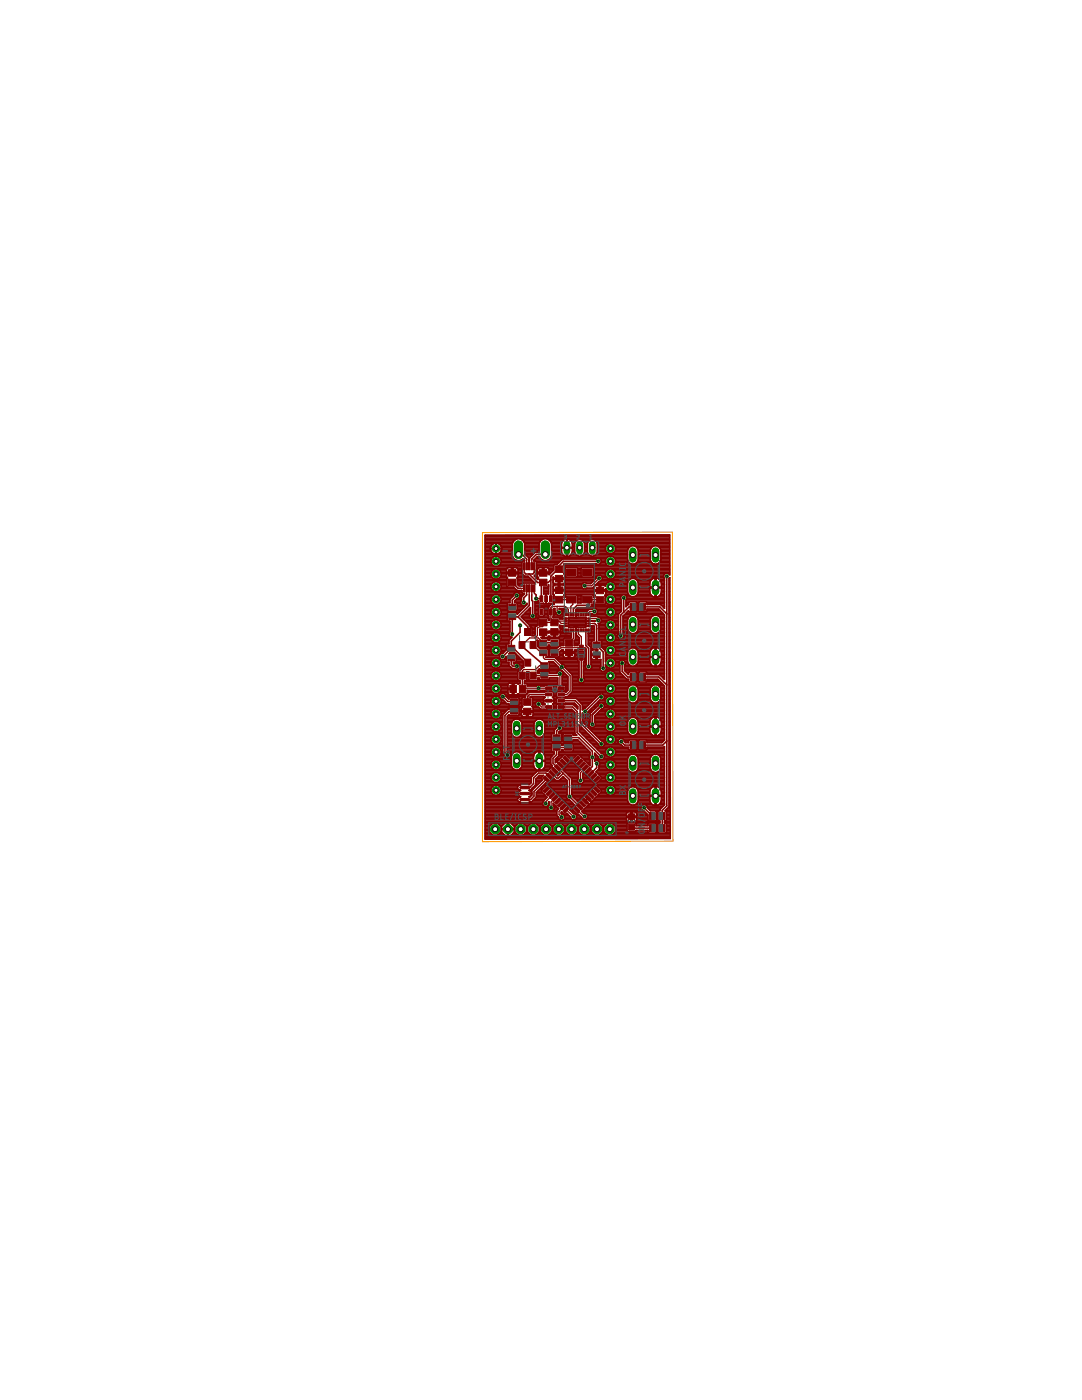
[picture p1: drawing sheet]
<svg xmlns="http://www.w3.org/2000/svg" width="216mm" height="279mm" viewBox="0 0 216 279" stroke-linecap="round" stroke-linejoin="round" font-family="sans-serif">
<g fill="#800000" stroke="#800000" stroke-width=".2">
<path d="M110.8 112.9h1.5v1.3h-1.5z"/>
<path d="M110.8 114.8h1.5v1.3h-1.5z"/>
<path d="M103.6 136.7h1.3v1.5h-1.3z"/>
<path d="M101.7 136.7h1.3v1.5h-1.3z"/>
<path d="M107.7 123.6h1.4v1.3h-1.4z"/>
<path d="M107.7 125.5h1.4v1.3h-1.4z"/>
<path d="M101.5 115.6h1.5v1.3h-1.5z"/>
<path d="M101.5 113.7h1.5v1.3h-1.5z"/>
<path d="M109.9 123.6h1.5v1.3h-1.5z"/>
<path d="M109.9 125.5h1.5v1.3h-1.5z"/>
<path d="M112.8 129.5h1.5v1.4h-1.5z"/>
<path d="M112.8 127.7h1.5v1.3h-1.5z"/>
<path d="M110.8 119h1.5v1.3h-1.5z"/>
<path d="M110.8 117.1h1.5v1.3h-1.5z"/>
<path d="M119 119.1h1.5v1.3h-1.5z"/>
<path d="M119 117.2h1.5v1.3h-1.5z"/>
<path d="M104.5 139.4h1.5v1.4h-1.5z"/>
<path d="M104.5 141.4h1.5v1.3h-1.5z"/>
<path d="M115.6 128.8h.8v1h-.8z"/>
<path d="M115.6 130.7h.8v1.1h-.8z"/>
<path d="M104.7 125.4h1.2v1.4h-1.2z"/>
<path d="M105.8 128h1.2v1.4h-1.2z"/>
<path d="M103.6 128h1.2v1.4h-1.2z"/>
<path d="M104.7 131.6h1.2v1.3h-1.2z"/>
<path d="M105.8 134.1h1.2v1.4h-1.2z"/>
<path d="M103.6 134.1h1.2v1.4h-1.2z"/>
<path d="M107.9 134.3h1.4v1.1h-1.4z"/>
<path d="M107.9 132.3h1.4v1.1h-1.4z"/>
<path d="M107.7 129.8h1.4v1.1h-1.4z"/>
<path d="M107.7 127.8h1.4v1.1h-1.4z"/>
<path d="M109.9 129.7h1.4v1.1h-1.4z"/>
<path d="M109.9 127.7h1.4v1.1h-1.4z"/>
<path d="M101.5 122.6h1.4v1.1h-1.4z"/>
<path d="M101.5 120.6h1.4v1.1h-1.4z"/>
<path d="M101.3 128.8h1.4v1.1h-1.4z"/>
<path d="M101.3 130.8h1.4v1.1h-1.4z"/>
<path d="M118.4 128.1h1.4v1.1h-1.4z"/>
<path d="M118.4 130.1h1.4v1.1h-1.4z"/>
<path d="M106.4 116.7h.3v1.4h-.3z"/>
<path d="M106.4 112.3h.3v1.4h-.3z"/>
<path d="M106 112.3h.3v1.4h-.3z"/>
<path d="M106 116.7h.3v1.4h-.3z"/>
<path d="M105.5 116.7h.2v1.4h-.2z"/>
<path d="M104.9 116.7h.3v1.4h-.3z"/>
<path d="M104.5 116.7h.3v1.4h-.3z"/>
<path d="M105.5 112.3h.2v1.4h-.2z"/>
<path d="M104.9 112.3h.3v1.4h-.3z"/>
<path d="M104.5 112.3h.3v1.4h-.3z"/>
<path d="M109.6 118.9h.6v1.2h-.6z"/>
<path d="M108.7 118.9h.5v1.2h-.5z"/>
<path d="M107.7 118.9h.6v1.2h-.6z"/>
<path d="M107.7 121.5h.6v1.2h-.6z"/>
<path d="M109.6 121.5h.6v1.2h-.6z"/>
<path d="M112.8 122.4h.3v.5h-.3z"/>
<path d="M112.6 123.3h.5v.3h-.5z"/>
<path d="M112.6 123.8h.5v.3h-.5z"/>
<path d="M112.6 124.3h.5v.3h-.5z"/>
<path d="M112.6 124.8h.5v.3h-.5z"/>
<path d="M112.8 125.5h.3v.5h-.3z"/>
<path d="M113.3 125.5h.3v.5h-.3z"/>
<path d="M113.7 125.5h.3v.5h-.3z"/>
<path d="M114.3 125.5h.3v.5h-.3z"/>
<path d="M114.8 125.5h.3v.5h-.3z"/>
<path d="M115.3 125.5h.2v.5h-.2z"/>
<path d="M115.8 125.5h.3v.5h-.3z"/>
<path d="M116.3 125.5h.3v.5h-.3z"/>
<path d="M116.8 125.5h.3v.5h-.3z"/>
<path d="M117.3 125.5h.3v.5h-.3z"/>
<path d="M117.3 124.8h.4v.3h-.4z"/>
<path d="M117.3 124.3h.4v.3h-.4z"/>
<path d="M117.3 123.8h.4v.3h-.4z"/>
<path d="M117.3 123.3h.4v.3h-.4z"/>
<path d="M117.3 122.4h.3v.5h-.3z"/>
<path d="M116.8 122.4h.3v.5h-.3z"/>
<path d="M116.3 122.4h.3v.5h-.3z"/>
<path d="M115.8 122.4h.3v.5h-.3z"/>
<path d="M115.3 122.4h.2v.5h-.2z"/>
<path d="M114.8 122.4h.3v.5h-.3z"/>
<path d="M114.3 122.4h.3v.5h-.3z"/>
<path d="M113.7 122.4h.3v.5h-.3z"/>
<path d="M113.3 122.4h.3v.5h-.3z"/>
<path d="M113.1 119h1.9v1.3h-1.9z"/>
<path d="M116.2 119h2v1.3h-2z"/>
<path d="M113.1 113.5h1.9v1.4h-1.9z"/>
<path d="M116.2 113.5h2v1.4h-2z"/>
<path d="M108.9 137.1h1.3v.5h-1.3z"/>
<path d="M108.9 138.3h1.3v.6h-1.3z"/>
<path d="M108.9 139.6h1.3v.5h-1.3z"/>
<path d="M108.9 140.8h1.3v.6h-1.3z"/>
<path d="M111.3 137.1h1.3v.5h-1.3z"/>
<path d="M111.3 138.3h1.3v.6h-1.3z"/>
<path d="M111.3 139.6h1.3v.5h-1.3z"/>
<path d="M111.3 140.8h1.3v.6h-1.3z"/>
<path d="M107.7 115.6h1.4v1.3h-1.4z"/>
<path d="M107.7 113.7h1.4v1.3h-1.4z"/>
<path d="M112.3 151.3l.4-.4 .9 .9-.4 .4z"/>
<path d="M111.8 151.8l.4-.3 .9 .9-.4 .4z"/>
<path d="M111.6 152l.9 .9-.4 .4-.9-.9z"/>
<path d="M110.6 153l.4-.4 .9 .9-.4 .4z"/>
<path d="M110.1 153.5l.4-.3 .9 .9-.4 .4z"/>
<path d="M109.5 154.1l.4-.4 .9 .9-.4 .4z"/>
<path d="M108.9 154.7l.4-.4 .9 .9-.4 .4z"/>
<path d="M108.4 155.3l.4-.4 .9 .8-.4 .4z"/>
<path d="M108.4 157.9l.9-.9 .4 .4-.9 .9z"/>
<path d="M109.8 157.5l.4 .4-.9 .9-.4-.4z"/>
<path d="M109.5 159l.9-.9 .4 .4-.9 .9z"/>
<path d="M110.1 159.6l.9-.9 .4 .3-.9 1z"/>
<path d="M111.5 159.2l.4 .4-.9 .9-.4-.4z"/>
<path d="M112.1 159.8l.4 .4-.9 .9-.4-.4z"/>
<path d="M111.8 161.2l.9-.8 .4 .4-.9 .8z"/>
<path d="M112.3 161.8l.9-.9 .4 .4-.9 .9z"/>
<path d="M114.4 161.3l.5-.4 .8 .9-.4 .4z"/>
<path d="M115.4 160.4l.9 .8-.4 .4-.9-.8z"/>
<path d="M115.6 160.2l.4-.4 .9 .9-.4 .4z"/>
<path d="M116.1 159.6l.4-.4 .9 .9-.4 .4z"/>
<path d="M116.7 159l.4-.3 .9 .9-.4 .4z"/>
<path d="M117.3 158.5l.4-.4 .9 .9-.4 .4z"/>
<path d="M117.8 157.9l.4-.4 .9 .9-.4 .4z"/>
<path d="M118.4 157.4l.4-.4 .9 .9-.4 .4z"/>
<path d="M118.4 155.7l.9-.8 .4 .4-.9 .8z"/>
<path d="M117.8 155.2l.9-.9 .4 .4-.9 .9z"/>
<path d="M117.3 154.6l.9-.9 .4 .4-.9 .9z"/>
<path d="M116.7 154.1l.9-.9 .4 .3-.9 1z"/>
<path d="M117 152.6l.4 .4-.9 .9-.4-.4z"/>
<path d="M115.6 152.9l.9-.9 .4 .4-.9 .9z"/>
<path d="M115 152.4l.9-.9 .4 .3-.9 1z"/>
<path d="M114.4 151.8l.9-.9 .4 .4-.8 .9z"/>
<path d="M101.9 141.4h1.4v1.1h-1.4z"/>
<path d="M101.9 139.4h1.4v1.1h-1.4z"/>
<path d="M110.4 146.6h1.4v1.1h-1.4z"/>
<path d="M110.4 148.6h1.4v1.1h-1.4z"/>
<path d="M112.6 146.6h1.4v1.1h-1.4z"/>
<path d="M112.6 148.6h1.4v1.1h-1.4z"/>
<path d="M125.7 120.4h1.1v1.4h-1.1z"/>
<path d="M127.7 120.4h1.1v1.4h-1.1z"/>
<path d="M125.7 134.4h1.1v1.4h-1.1z"/>
<path d="M127.7 134.4h1.1v1.4h-1.1z"/>
<path d="M125.7 148h1.1v1.4h-1.1z"/>
<path d="M127.7 148h1.1v1.4h-1.1z"/>
<path d="M129.6 162.1h1.1v1.4h-1.1z"/>
<path d="M131.6 162.1h1.1v1.4h-1.1z"/>
<path d="M125.4 162.4h1.2v1.2h-1.2z"/>
<path d="M125.4 164.5h1.2v1.2h-1.2z"/>
<path d="M131.6 164.6h1.1v1.4h-1.1z"/>
<path d="M129.6 164.6h1.1v1.4h-1.1z"/>
</g>
<g fill="#800000" stroke="#800000" stroke-width=".2">
<path d="M103.8 159.4l1.7-.1 .2 .3-.2 .2h-1.5l-.2-.1z" fill-rule="evenodd"/>
<path d="M103.8 158.2l1.7-.1 .2 .3-.2 .2h-1.5l-.2-.1z" fill-rule="evenodd"/>
<path d="M103.8 157h1.7l.2 .2-.2 .2h-1.5l-.2-.1z" fill-rule="evenodd"/>
</g>
<g fill="none" stroke="#800000" stroke-width=".25">
<path d="M103.9 117.4h.7M104.6 113v1.2M105.1 111.7v1.3M105.1 117.4v1.2M105.6 117.4v1.3M106.1 111.7v1.3M106.1 117.4v1.3M106.6 113v1.1M106.6 117.4v.9l.2 .3M108 116.2h.4M111.6 119.7h2.7M114 119.7l.3 .3v.6l-.4 .4v1.6"/>
<path d="M119.5 115.4l-1.5 1.5h-1.4M119.9 119.7h-2.7h.4v1.1M104.2 134.8v.1M104.2 134.9h.1M104.2 134.9v.2M106.4 128.7l1.6 1.6h.4v1l.4 .3h1.7l3.3 3.2v3.1l-.7 .7h-1.1M108.4 128.3l-1-1h-1.7l-1.5 1.4M108.6 132.8h-.9l-.9 .8h-2.3l-.3 .3v3.5h5.3M108.6 134.8h2.8l.3-.3v2.6l.3 .3M110.6 124.2h-2.2v.7l-.2 .2h-.5l-.5 .2v1.6l-.4 .4M111.2 121v.8l.3 .4M111.5 124l.5 .4h.8"/>
<path d="M112.8 124h-2l-.2 .2M113.4 122.6v-.9l-.7-.7h-2.5l-.3 .2v2.2l.7 .8M114.4 125.8v1.6l-.8 .9M115.4 125.8v.7l.6 .6v2.2h-4l-1.4 1M117.5 123.4h1.5l.4 .4M118.6 122h-.9l-.3 .3v.3M103.7 159.6h2M103.7 157.2h2M103.7 158.4h2M107.5 140.5l.6 .6h1.4M110.2 158.7l-1.3 1.3v.4M110.7 159.3l-.7 .8v1.1"/>
<path d="M112.3 154.3v.1M113.6 159h.1M116.8 153.2l-1 1v1.6M112.4 161l-.9 .9v.7l.6 .5M113 161.6l1.4 1.4M113 161.6h.1M115.1 161.6l1.4 1.3h.1"/>
</g>
<g fill="none" stroke="#800000" stroke-width=".32">
<path d="M96.8 106.8v60.6M96.8 106.8l36.8-.1v8l-.3-.3h-.5l-.4 .4M96.8 107.7h6.1M96.8 115.6h4.4M96.8 114.5h1.2M96.8 115.3h1.5M96.8 116.9h1.2M96.8 112.6h1.3M96.8 114.8h1.2M96.8 120h1.2M96.8 119.7h1.2M96.8 119.4h1.2"/>
<path d="M96.8 119.1h1.3M96.8 118.9h1.5M96.8 118.6h5.8M96.8 118.3h6M96.8 118h1.8M96.8 117.8h1.4M96.8 117.5h1.2M96.8 117.2h1.2M96.8 116.7h1.2M96.8 116.4h1.4M96.8 116.1h1.9M96.8 115.9h4.4"/>
<path d="M96.8 115h1.3M96.8 114.2h1.2M96.8 113.9h1.3M96.8 113.7h1.6M96.8 113.4h4.4M96.8 113.1h7.3M96.8 112.9h1.6M96.8 112.3h1.2M96.8 112h1.2M96.8 111.8h1.2M96.8 111.5h1.3M96.8 111.2h1.5"/>
<path d="M96.8 111h5.5M96.8 110.7h5.4M96.8 110.4h1.5M96.8 110.1h1.3M96.8 109.9h1.1M96.8 109.6h1.1M96.8 109.3h1.1M96.8 109h1.1M96.8 108.8h1.3M96.8 108.5h1.7M96.8 108.2h5.5M96.8 107.9h5.7"/>
<path d="M96.8 107.4h36.8M96.8 107.1h36.8M96.8 106.8h36.8M97.9 109.6h2.2M97.9 109.1v.3h2.2a1.12 1.12 0 0 0-1.1-1v2.2a1.12 1.12 0 0 0 1.1-1M97.9 109.1l.5-.6 .5-.1v2.2a1.12 1.12 0 0 1-1-1M98 119.4l.1 .8M98 119.4a1.03 1.03 0 0 1 1-.8 1.03 1.03 0 0 1 1 .8M98 114.8l.4 .6 .4 .2M98.1 112.6a1.05 1.05 0 0 1 .9-1.6 1.05 1.05 0 0 1 .8 1.6M98.1 112.6a1.07 1.07 0 0 0 1.7 0M98.4 113.7a1.03 1.03 0 0 1 1.1 0 1.03 1.03 0 0 1 .5 1.1"/>
<path d="M98.4 113.7l-.3 .3-.1 .8M98.9 110.4h.1M98.9 110.1h.1M98.9 109.9h.1M98.9 109.6h.1M98.9 109.3h.1M98.9 109h.1M98.9 108.8h.1M98.9 108.5h.1M99.3 116.1h1.9M99.4 118h4.7M99.5 108.5h2.7"/>
<path d="M99.5 113.7h1.6M99.6 112.9h4.5M99.6 111.2h2.8M99.6 110.4h2.6M99.6 118.9h2.9M99.7 115.3h1.5M99.7 116.4h1.5M99.7 117.8h3.4M99.8 113.9h1.3M99.8 108.8h2.4M99.8 112.6h4.3M99.9 119.1h2.3"/>
<path d="M99.9 115h1.2M99.9 111.5h2.7M99.9 110.1h2.3M99.9 117.5h2.9M99.9 116.7h1.3M99.9 114.2h2.2M99.9 120h1.8M99.9 112.3h4.2M100 119.4h1.9M100 111.8h2.9M100 114.5h2.1v-1.2l-.9 .1-.1 .8h2.3v-.6l-.4-.3h-.6v1.2h1.8M100 119.4l-.2 .8"/>
<path d="M100 114.8l-.5 .6-.3 .2M100 116.9h1.2M100 114.8h1.1M100 119.7h1.7M100 117.2h2.6M100 112h4.3M100 109h2.2M100 109.9h2.2M100.1 109.3h2.1M100.1 109.6h2.1M101.1 114.5v.5M101.1 115l.1 .3"/>
<path d="M101.2 115.3v1.7l.1 .2h1.2l.7 .7 .9-.1v.5l.5 .2-.5 .6M102.1 113.9h.3M102.1 113.7h.3M102.1 113.4h.3M102.2 116.2l1.2 1.2h.5M102.2 108.5a1.26 1.26 0 0 1 1.3-1 1.26 1.26 0 0 1 1.2 1M102.2 108.5v2.4a1.24 1.24 0 0 0 .9 1 1.24 1.24 0 0 0 1.3-.4l.2 .3M102.4 114.2h1.7M102.7 120h1.2M102.8 118.3l-.3 .6-.8 .7v.6h-.3l-.2 .2v1.4l.2 .2h1.6l.2-.2v-1.4l-.2-.2h-.3v-.2M102.8 118.3h.7M103 119.7h1.1"/>
<path d="M103.1 118.9l-.9 .9v1.3M103.2 115.3l.1 1.3 .3 .3h.5M103.2 115.3h2.5M103.3 113.4h.8M103.3 115.6h2.7M103.3 116.4h1M103.3 116.1h3.2M103.3 115.9h2.9M103.3 116.7h.8M103.4 114.5v.5M103.4 115l-.2 .3M103.4 114.8h1.1"/>
<path d="M103.4 115h2M103.4 113.9h.8M103.4 113.7h.7M103.4 119.4h.7M103.5 110.6h.7l.9 1.1M103.5 118.3h.7M103.5 119.4l-.4 .1-.4 .5M103.5 118.3a.65 .65 0 0 1 0 1.1M103.7 119.1h.4M103.7 118.6h.9M103.8 118.9h.5M104 111.8h.6"/>
<path d="M104.1 119.1v.7a.64 .64 0 0 0 .1 1 .64 .64 0 0 0 .9-.4v.3l-1.9 1.9v-.2M104.1 107.7h4.1M104.1 113.9h.1M104.2 114l-.1 .1M104.4 107.9h3.5M104.6 108.2h3.1M104.6 111.8l.1 .2h-.4l-.2 .2v2.2l.6 .6h.7l1.3 1.4h-2.4l-.2 .5M104.6 111.9h.1M104.7 108.5v2l.9 .9v.5v-.5l1.2-1.2h.8v-1.7a1.27 1.27 0 0 1 1.2-1 1.27 1.27 0 0 1 1.3 1M104.7 110.4h1.9M104.7 110.1h2.9M104.7 109.9h2.9"/>
<path d="M104.7 109.6h2.9M104.7 109.3h2.9M104.7 109h2.9M104.7 108.8h2.9M104.7 108.5h2.9M104.8 110.7h1.5M105.1 118.6l-.6 .7v.9M105.1 111h1M105.4 111.2h.4M105.6 111.8h.1M105.6 111.5h.1M105.6 114.6l1.7 1.6h2.1l.5-.5"/>
<path d="M105.6 118.7v2.2l-2.2 2.2M105.6 111.9v1.1M105.6 113h.1M105.6 112.6h.1M105.6 112.9h.1M105.6 112.3h.1M105.6 112h.1M106.1 118.7v1.1l.2 .2v2.9M106.6 111.8l-.1 .2h.4l.2 .2v2.3l-.5 .4 .7 .8 .1-.4M106.6 111.9h-.1M106.6 111.8h1.7M106.6 114.1l-.3 .5h-1.4l-.3-.4"/>
<path d="M106.7 115h.6M106.7 114.8h.6M106.8 111.5h1.1M106.9 112h4.9M107 115.3h.4M107 114.5h1.2v-1.2l-.8 .1-.1 .8h2.3v-.6l-.4-.3h-.7v1.2h1.3M107.1 113.9h.2M107.1 112.6h4.1M107.1 114.2h1.1M107.1 113.7h.2M107.1 113.4h.3M107.1 113.1h3.4"/>
<path d="M107.1 112.9h3.4M107.1 112.3h4.4M107.1 111.2h.6M107.3 115.6h.1M107.3 114.5v.5M107.3 115l.1 .3M107.4 120h.1M108 116.2v3.3h-1v-.8l-.2-.1M108.2 113.9h.3M108.2 113.7h.3M108.2 113.4h.3M108.5 117.2h.8l.2-.5v1.9h-1z"/>
<path d="M108.5 118.3h1M108.5 118h1M108.5 117.8h1M108.5 117.5h1M108.5 117.2h1M108.5 114.2h1.5M108.8 110.6h-1.8l-.9 1.1M109 118.5v2M109 119.5h.1M109 120h.1M109 119.7h.1M109 119.4h.1"/>
<path d="M109 119.1h.1M109 118.9h.1M109 118.6h.1M109.4 111.8h2.7M109.4 107.7h3.2M109.4 113.4h1.1M109.5 116.9h.1M109.6 113.9h.7M109.6 113.7h.9M109.7 111.5h9.3M109.7 107.9h2.6M109.9 111.2h11.3"/>
<path d="M109.9 108.2h2.2M110 111h2.6M110 108.5h2M110.1 108.5v2.4a1.26 1.26 0 0 1-1.2 1 1.26 1.26 0 0 1-1.2-.8h-.5l-.6 .7M110.1 110.7h2.2M110.1 110.4h2M110.1 110.1h1.9M110.1 109.9h1.9M110.1 109.6h1.9M110.1 109.3h3M110.1 109h1.9M110.1 108.8h1.9"/>
<path d="M110.4 115.2v3.5l.1 .1 .1 1.8h-.6l-.5 .5M110.4 115.3h1v1.2h-.8l-.2-.3M110.4 115.6h1M110.4 115.2h.1M110.4 116.9h.1M110.4 118.6h.1M110.4 118.3h.1M110.4 118h.1M110.4 117.8h1M110.4 117.5h.1M110.4 117.2h.1M110.4 116.7h5.7"/>
<path d="M110.4 116.4h.1M110.4 116.1h.1M110.4 115.9h.1M110.4 117.1l.3-.3 .7-.1v1.2h-1M110.4 117.6h2.3v-.6l-.2-.2-.8-.1v1.2h1v.7M110.4 118.5v.1M110.4 118.6l.2 .2-.1 .1M110.5 112.8v1l-.9 .9v-.2M110.5 120h.1M110.5 119.7h.1M110.5 119.4h.1M110.5 119.1h.1"/>
<path d="M110.5 118.9h.1M111.4 116.9h.3M111.4 117.5h.3M111.4 117.2h.3M111.4 116.4h.3M111.4 116.1h.3M111.4 115.9h.3M111.7 115.6h7.1M111.7 117.8h7.9M112 111.8l.3-.2h6.7l.1-.2h.5l.4 .4v.5l-.4 .3h-.5l-.1-.1h-6.4l-.1 .2 .1 .1M112 111.8l-.8 .8h-.5l-.2 .2M112 111.8h.1"/>
<path d="M112.3 110.7l-.2-.4-.1-.9h2.2a1.37 1.37 0 0 1-.5 1.5M112.3 110.7l.7 .4M112.5 114.5h.3M112.5 112.6h6.6M112.6 118.9h.2M112.6 116.4h3.7M112.6 112.8v1.6l-.1 .1 .2 .3M112.6 119.1h.2M112.6 114.2h.2M112.6 113.9h.2M112.6 113.7h.2M112.6 113.4h.2"/>
<path d="M112.6 113.1h21M112.6 112.9h8.6M112.7 116.9h3.4M112.7 118.6l-.2 .2 .1 .5h.2v-.4l.1-.2h2.2l.2 .2v1.4h.7v-1.4l.1-.2h2.2l.1 .2v.4h.3l.1-.4M112.7 114.8v.5M112.7 114.8h.1M112.7 118.6h5.9M112.7 116.1h5.5M112.7 115.9h5.8M112.7 115h.1M112.7 118.3h5.9M112.7 118h5.9"/>
<path d="M112.7 117.5h3.7M112.7 117.2h3.4M112.8 113.4v1.6l.1 .1h2.2l.2-.1v-1.6M112.8 113.4l.1-.2h2.2l.2 .2M113 111.1h.1M113 107.5l-.5 .2-.3 .4-.2 1.1h2.2a1.36 1.36 0 0 0-.5-1.5l-.5-.2M113 107.5h.1M113.1 107.5v3.6M113.1 107.7h.1M113.1 111h.1M113.1 110.7h.1M113.1 110.4h.1"/>
<path d="M113.1 110.1h.1M113.1 109.9h.1M113.1 109.6h.1M113.1 109h.1M113.1 108.8h.1M113.1 108.5h.1M113.1 108.2h.1M113.1 107.9h.1M113.2 111.1h.1M113.2 107.5v3.6M113.2 107.5h.1M113.2 109.3h1.5"/>
<path d="M113.6 107.7h1.8M113.7 111h1.7M113.7 110.9l-.5 .2M114 107.9h.9M114 110.7h.9M114.1 110.4h.6M114.1 108.2h.6M114.2 110.1h.5M114.2 108.5h.5M114.2 109.9h.5M114.2 109.6h.5M114.2 109h.5"/>
<path d="M114.2 108.8h.5M114.8 108.1a1.01 1.01 0 0 1 1.1-.5 1.01 1.01 0 0 1 .7 .8v1.8a1.01 1.01 0 0 1-.9 .8 1.01 1.01 0 0 1-1-.8v-1.8zM115.2 115h.8M115.2 118.9h.8M115.3 114.5h.7M115.3 114.8h.7M115.3 120h.7M115.3 119.7h.7M115.3 119.4h.7M115.3 119.1h.7M115.3 114.2h.7M115.3 113.9h.7"/>
<path d="M115.3 113.7h.7M115.3 113.4h.7M115.9 107.7h2M116 113.4v1.6l.1 .1h2.2l.1-.1v-1.6M116 113.4l.1-.2h2.2l.1 .2M116 111h1.9M116.4 110.7h1.1M116.4 107.9h1.1M116.6 110.4h.7M116.6 108.2h.7M116.6 110.1h.6M116.6 109.9h.6"/>
<path d="M116.6 109.6h.6M116.6 109.3h.6M116.6 109h.6M116.6 108.8h.6M116.6 108.5h.6M116.9 117.5h1.7M117 116.4h.9M117.6 107.8a1.02 1.02 0 0 1 1.6 .6v1.8a1.01 1.01 0 0 1-1 .8 1.01 1.01 0 0 1-1-.8v-1.8zM118.3 117.2h.3M118.4 115h.7M118.4 118.9h.4M118.4 114.5h2.4"/>
<path d="M118.4 114.8h2.4M118.4 119.1h.3M118.4 114.2h2.5M118.4 113.9h2.6M118.4 113.7h2.9M118.4 113.4h15.2M118.5 107.7h15.1M118.5 111h6.7M118.6 116.9h.1M118.6 116.9v.8h2.3v-.2M118.6 116.9l.3-.1h.7v1.2h-1v.6l.2 .3M118.9 116.7h2"/>
<path d="M118.9 110.7h6.3M118.9 107.9h14.7M119 115.3h-7.3v1.2h.7l.3-.2v-.7h-2.3M119.1 110.4h2.3M119.1 108.2h14.5M119.2 116.4h1.9M119.2 110.1h1.8M119.2 109.9h1.7M119.2 109.6h1.6M119.2 109.3h1.6M119.2 109h1.7M119.2 108.8h1.9"/>
<path d="M119.2 108.5h2.4M119.3 114.8l-.3 .4v.2l-1.1 1.1-1.5-.2-.3 .3v.6l.3 .3h.5l.2-.2h1.1l1.3-1.3h.3l.4-.3v-.5l-.4-.4M119.4 112h-7l-.9 .9v.7h-.2l-1.4 1.4v4.5M119.4 116.1h2.1M119.6 116.9h.3M119.6 117.5h.3M119.6 117.2h.3M119.7 112.6h1.2M119.7 111.5h1.2M119.9 117.8h1.2M119.9 119.7h-.2M119.9 112.3h.9"/>
<path d="M120 115.9h5.4M120 112h.8M120 111.8h.8M120 115h.9M120.2 115.6h5.5M120.2 115.3h.9M120.7 118.9l.1 1.6M120.7 118.9h.5M120.8 120h.1M120.8 119.7h.1M120.8 119.4h.1M120.8 119.1h.1"/>
<path d="M120.8 109.3a1.03 1.03 0 0 1 1-.9 1.03 1.03 0 0 1 1 .9M120.8 109.3a1.03 1.03 0 0 0 1 1.2 1.03 1.03 0 0 0 1-1.2M120.8 114.8a1.04 1.04 0 0 1 1-1.3 1.04 1.04 0 0 1 1 1.3M120.8 116.9a1.02 1.02 0 0 1 1.5-.8 1.02 1.02 0 0 1 .2 1.7 1.02 1.02 0 0 1-1.6-.3M120.8 119.4l.2 .8M120.8 114.8l.4 .6 .4 .2M120.8 119.4a1.03 1.03 0 0 1 1-.8 1.03 1.03 0 0 1 1 .8M120.8 116.9h.1M120.8 117l-.3-.2h-.6v1.2h1v.5l-.2 .4M120.9 118.6h4.5M120.9 118.3h4.4M120.9 118h.6"/>
<path d="M120.9 117.5h.1M121 112.6a1.04 1.04 0 0 1 .8-1.6 1.04 1.04 0 0 1 .9 1.6M121 112.6a1.05 1.05 0 0 0 1.7 0M122.1 108.5h11.5M122.2 116.1h3.1M122.2 118h3M122.3 110.4h2.9M122.3 113.7h11.3M122.4 112.9h11.2M122.4 111.2h2.8M122.5 118.9h1.5M122.5 115.3h10"/>
<path d="M122.5 108.8h11.1M122.6 116.4h2.6M122.6 117.8h2.6M122.6 110.1h2.6M122.6 113.9h11M122.7 112.6h10.9M122.7 119.1h1.1M122.7 111.5h2.5M122.7 115h9.7M122.7 117.5h2.5M122.7 116.7h2.5M122.7 109h3.1"/>
<path d="M122.8 109.9h2.4M122.8 120h1.2M122.8 114.2h10.8M122.8 112.3h2.8M122.8 111.8h2.4M122.8 119.4l-.1 .8M122.8 114.8l-.4 .6-.4 .2M122.8 114.5h9.9M122.8 116.9h2.4M122.8 114.8h9.6M122.8 119.7h1.2M122.8 119.4h1"/>
<path d="M122.8 117.2h2.4M122.8 112h2.5M122.8 109.6h2.5M122.8 109.3h2.7M124.5 119.3v2.9M124.9 118.9h.7M124.9 120h7.7M124.9 119.7h7.7M125.1 119.4h7.5M125.1 119.1h5.4M125.7 115.6a1.11 1.11 0 0 1 1.7 .7v1.9a1.09 1.09 0 0 1-1.1 .9 1.09 1.09 0 0 1-1.1-.9v-1.9l.2-.4M125.7 115.6l-.3 .3"/>
<path d="M126.7 109h3.6M126.9 115.6h3.2M127 118.9h3M127 112.3h3.1M127.1 109.3h2.9M127.1 115.9h2.7M127.2 118.6h2.6M127.2 112h2.7M127.3 109.6h2.5M127.3 116.1h2.4M127.3 118.3h2.4M127.3 111.8h2.5"/>
<path d="M127.4 111.7v-1.9a1.09 1.09 0 0 0-1.1-.9 1.09 1.09 0 0 0-1.1 .9v1.9l.5 .7 .4 .2M127.4 116.9h2.2M127.4 111.7l-.5 .7-.4 .2M127.4 118h2.2M127.4 117.8h2.2M127.4 117.5h2.2M127.4 117.2h3.3M127.4 116.7h2.2M127.4 116.4h2.2M127.4 111.5h2.4M127.4 111.2h2.4M127.4 111h2.4"/>
<path d="M127.4 110.7h2.4M127.4 110.4h2.4M127.4 110.1h2.4M127.4 109.9h2.4M129.6 116.4v.8h2.4v-.8M129.8 111.7v-1.9a1.07 1.07 0 0 1 1-.9 1.07 1.07 0 0 1 1.1 .9v1.9M129.8 111.7l.4 .7 .4 .2M130.7 115.6h.2M130.7 116.9h.2M130.7 119.1h.2M130.7 118.9h.2M130.7 118.6h.2"/>
<path d="M130.7 118.3h.2M130.7 118h.2M130.7 117.8h.2M130.7 117.5h.2M130.7 116.7h.2M130.7 116.4h.2M130.7 116.1h.2M130.7 115.9h.2M130.9 117.2h1.7M131.2 119.1h1.4M131.3 109h2.3M131.5 115.6h1.1"/>
<path d="M131.5 112.3h2.1M131.6 118.9h1M131.6 109.3h2M131.7 112h1.9M131.8 115.9h.8M131.8 109.6h1.8M131.8 115.9l-.4-.4-.5-.2v3.9a1.16 1.16 0 0 0 1.1-1.1v-.7h-2.4v.7a1.16 1.16 0 0 0 1.1 1.1v-3.9a1.16 1.16 0 0 0-1.1 1.1M131.8 115.9l.2 .5M131.8 118.6h.8M131.9 111.7l-.2 .4-.7 .5M131.9 111.8h1.7M131.9 111.5h1.7"/>
<path d="M131.9 111.2h1.7M131.9 111h1.7M131.9 110.7h1.7M131.9 110.4h1.7M131.9 110.1h1.7M131.9 109.9h1.7M131.9 116.1h.7M131.9 118.3h.7M132 116.9h.6M132 118h.6M132 117.8h.6M132 117.5h.6"/>
<path d="M132 116.7h.6M132 116.4h.6M132.4 114.8v.5l.2 .1v6l-.8-.8h-2.7v-.3l-.2-.2h-1.3l-.2 .2v1.6l.2 .2M133.1 115v45.8l-1 .9v3.6M133.4 114.5h.2M133.5 115.6h.1M133.5 116.9h.1M133.5 120h.1M133.5 119.7h.1M133.5 119.4h.1M133.5 119.1h.1M133.5 118.9h.1"/>
<path d="M133.5 118.6h.1M133.5 118.3h.1M133.5 118h.1M133.5 117.8h.1M133.5 117.5h.1M133.5 117.2h.1M133.5 116.7h.1M133.5 116.4h.1M133.5 116.1h.1M133.5 115.9h.1M133.6 115.3h.1M96.8 123.2h4.4"/>
<path d="M96.8 126h4.9M96.8 126.2h4.9M96.8 124.9h1.2M96.8 121.6h1.3M96.8 123.5h4.4M96.8 124h1.4M96.8 122.1h1.2M96.8 133.3h2.4a1.04 1.04 0 0 0 .6-1.5 1.04 1.04 0 0 0-1.7 0 1.04 1.04 0 0 0 .7 1.5M96.8 139.6h1.2M96.8 125.7h1.9M96.8 133.6h7.1M96.8 132.5h1.2"/>
<path d="M96.8 136.3h7M96.8 138.5h3.1M96.8 138h1.3M96.8 136.9h1.3M96.8 135.2h1.2M96.8 134.4h1.3M96.8 139h1.7M96.8 131.1h2.9M96.8 130h1.2M96.8 129.5h1.2M96.8 122.7h1.3M96.8 125.1h1.2"/>
<path d="M96.8 120.5h1.6M96.8 139.9h1.2M96.8 139.3h1.3M96.8 138.8h2.9M96.8 138.2h1.6M96.8 137.7h1.2M96.8 137.4h1.2M96.8 137.1h1.2M96.8 136.6h1.5M96.8 136.1h7M96.8 135.8h1.7M96.8 135.5h1.4"/>
<path d="M96.8 135h1.2M96.8 134.7h1.2M96.8 134.1h1.5M96.8 133.9h1.9M96.8 133.1h1.5M96.8 132.8h1.3M96.8 132.2h1.2M96.8 132h1.2M96.8 131.7h1.4M96.8 131.4h1.7M96.8 130.9h2.9M96.8 130.6h1.5"/>
<path d="M96.8 130.3h1.3M96.8 129.8h1.2M96.8 129.2h1.3M96.8 129h1.6M96.8 128.7h4.2M96.8 128.4h4.8M96.8 128.1h1.7M96.8 127.9h1.3M96.8 127.6h1.2M96.8 127.3h1.2M96.8 127h1.2M96.8 126.8h1.3"/>
<path d="M96.8 126.5h1.5M96.8 125.4h1.4M96.8 124.6h1.2M96.8 124.3h1.2M96.8 123.8h1.8M96.8 123h1.5M96.8 122.4h1.2M96.8 121.9h1.2M96.8 121.3h1.6M96.8 121.1h4.4M96.8 120.8h4.4M96.8 120.2h1.3"/>
<path d="M98 127a1.04 1.04 0 0 0 1 1.3 1.04 1.04 0 0 0 1-1.3M98.1 129.2a1.04 1.04 0 0 1 1.7 0M98.1 138a1.04 1.04 0 0 1 .9-1.6 1.04 1.04 0 0 1 .8 1.6M98.1 138a1.04 1.04 0 0 0 1.7 0M98.1 120.2l.3 .3M98.1 129.2a1.04 1.04 0 0 0 .9 1.6 1.04 1.04 0 0 0 .8-1.6M98.4 120.5l.4 .1 .7-.1M98.4 121.3l.4-.1 .7 .1M98.4 121.3a1.04 1.04 0 0 0-.4 1.1 1.04 1.04 0 0 0 .8 .8M98.8 126.2l-.4 .2-.4 .6M99.2 126.2l.3 .2 .5 .6M99.2 133.9h4.3"/>
<path d="M99.2 133.3h2.9M99.3 125.7h2.4M99.4 123.8h1.8M99.4 135.8h4M99.4 131.4h.4M99.5 139h.2M99.5 128.1h2.1M99.5 121.3a1.04 1.04 0 0 1 .5 1.1 1.04 1.04 0 0 1-.8 .8M99.5 120.5h1.7M99.5 121.3h1.7M99.6 129h1.4M99.6 138.2h1.7"/>
<path d="M99.6 136.6h1.8M99.6 130.6h.2M99.6 123h1.6M99.7 126.5h1.9M99.7 134.1h3.6M99.7 133.1h2.1M99.7 125.4h2M99.7 124h2M99.8 131.7h1.2M99.8 135.5h3.5M99.8 139.3h.1M99.8 127.9h1.8"/>
<path d="M99.8 121.6h1.4M99.8 120.2h1.9M99.8 120.2l-.3 .3M99.8 138h1.5M99.8 136.9h1.5M99.8 130.3h.6M99.8 129.2h1.2M99.9 122.7h1.3M99.9 126.8h1.7M99.9 134.4h3.4M99.9 132.8h1.7M99.9 125.1h1.8"/>
<path d="M99.9 124.3h1.8M99.9 139.6h.4l.8 .9h.5v.2M99.9 135.2h3.4M99.9 132h1.1M99.9 127.6h1.8M99.9 129.5h1.1M99.9 137.7h1.4M99.9 121.9h1.4M100 130h.7M100 137.1h1.3M100 122.4h1.2M100 124.9h1.7"/>
<path d="M100 122.1h3.7M100 132.5h1.6M100 139.9h.6M100 137.4h2.2M100 135h3.3M100 134.7h3.3M100 132.2h1.6M100 129.8h.9M100 127.3h2M100 127h1.9M100 124.6h1.7M100.3 139l1 1h1.3"/>
<path d="M100.7 138.5h.8M100.8 131.4h.2M100.9 131.1l.1-.1v1l.2 .2h.4v.6M100.9 131.1h.1M100.9 138.8h4M101 139h3.9M101.2 123.8l.2 .2h.3v2.2l-.1 .1v.5l.4 .3h.2l-.6 .7v.7h-.4l-.2 .2v1l-.7 .7h-.3l-.3 .4v.5l.3 .3h.5l.4-.5M101.2 122.4v1.4M101.2 122.4l.2-.1h1.6l.2 .1M101.3 139.3h.3M101.6 139.3l-.1 .2-.9-1.1h-.5l-.4 .3v.6l.4 .3M101.6 139.3l.1-.2h1.7l.2 .2"/>
<path d="M101.6 132.8l.3 .3M101.7 136.3l-.3 .3M101.7 130.3h1.1M101.9 133.1v.1M101.9 133.1l.3 .3h.5l.3 .2M102 131.4v1.2l.4 .3h.7M102 129.3l-1.7 1.7M102 129.3h.4l2.9 2.9M102.2 136.3v2.3h-.6l-.2-.1-.1-.9h1.3v1h.6l.2-.2 .1 .1M102.2 138.5h.4M102.2 138h.4M102.2 136.9h.4"/>
<path d="M102.2 138.2h.4M102.2 137.7h.4M102.2 137.1h.4M102.2 136.6h.4M102.5 132.2h1.9M102.6 136.3v1h-1.3l.1-.7M102.7 120.2h1.2M102.9 130.6h.1M103 131.1h.6M103 132h1.4M103 131.7h1.1M103 131.4h.9"/>
<path d="M103 130.9h.3M103.1 121.9h.8M103.2 122.4h.2M103.2 121.6h1M103.2 120.5h.7M103.2 121.3h1.3M103.2 121.1h1.6M103.2 120.8h.9M103.3 133.6a.68 .68 0 0 0 .3-1 .68 .68 0 0 0-1-.1l-.1-.3h.3l.2-.2v-1.3l-.2-.2h-1.3l.3-.3h.9l1.7 1.8v1.1l.1 .1h-.2l-.5 .6h-.3l-.2 .2v1.7l.2 .1h.3v.6l-.4 .1-.3-.2M103.3 138.5h1.8M103.4 123.1h-1.2v3.5M103.4 123.1l1.9 2v1v-.7"/>
<path d="M103.6 139.6h.6M103.6 139.3v1.4M103.6 132.5h.8M103.6 139.9h.6M103.6 139.3h.6M103.6 133.3h.6M103.7 132.8h.7M103.8 133.1h.6M103.8 124.8v1.4l-1.8 1.8v1.3M104.1 133.5h.1M104.1 123.2h1.6M104.1 123h1.6"/>
<path d="M104.2 139.3v1.6l.1 .1-.2 .3v.6h1v1.2l-.9-.1-.1-.3v-.5h2.3l-.1 .7-.3 .2h-.6v-1.2h1v-.6l-.2-.3 .1-.1v-1.6M104.2 139.3l.2-.2h.5v-.4l.6-.6h3.1l.1-.1h1.6l.2 .2v.8l-.2 .2 .2 .1M104.2 128.7l.1 .4 4.3 3.7M104.4 123.5h1.6M104.4 122.7h1.3M104.6 136.3h6.7M104.6 136.1h6.7M104.7 123.8h2.7M104.7 122.4h1.1M104.9 120.8h.2M104.9 124h2.5M105 122.1h.8"/>
<path d="M105 135.8h.6M105.1 120.5h.1M105.1 135.2h.4M105.1 134.4h.4M105.1 135.5h.4M105.1 135h.4M105.1 134.7h.4M105.1 134.1h.4M105.2 124.3h2.2M105.2 138h7.9M105.2 138.2h.2M105.2 136.6h6.1"/>
<path d="M105.2 121.9h.6M105.3 132.2v.1M105.3 132.2h.1M105.5 124.6h1.9M105.5 121.6h.3M105.6 124.7h.1M105.6 124.7l.2 .4M105.7 124.9h1.5M105.8 139.1h.3l.2 .2M105.8 139.1l2.8-.1 .2 .2-.3 .1M105.8 139.1h.1M105.8 121.3h.1"/>
<path d="M105.8 125.1h1M105.8 124.9h.1M105.8 125.1v.1M106.2 126h.6M106.2 126.2h.6M106.2 125.7h.6M106.2 126.8h.5M106.2 126.5h.6M106.2 125.4h.6M106.3 139.6h2.2M106.3 139.9h2.2M106.3 139.3h2.2"/>
<path d="M106.6 123.5h.8M106.7 121.6h.7M106.7 122.1h.7M106.7 120.5h3.9M106.7 122.4h.7M106.7 121.9h.7M106.7 121.3h.8M106.7 121.1h2.8M106.7 120.8h3.1M106.7 120.2h.7M106.8 123.2h2.7M106.9 122.7h.5"/>
<path d="M106.9 123h.7M107 136.9l.2-.2h.5l.2 .2M107.2 138l-.2-.2h-1.8v.6l-.1 .1M107.2 139.9l-.4 .4v.4l1.1 .8M107.2 135.8h4.1M107.2 127.9h.2M107.2 133.9h4.3M107.3 129h.1M107.3 128.7h.1M107.3 128.4h.1M107.3 128.1h.1M107.3 135.5h.3"/>
<path d="M107.3 134.1h.3M107.4 120.2v-.3l-.3 .2h-.4v2.4a.63 .63 0 0 1 0 .9 .63 .63 0 0 1-.9 0 .63 .63 0 0 1 0-.9v-1.2l-1.8 1.8 1.6 1.6M107.4 121.4l.2-.2h.8l.2 .2v1.4l-.2 .2h-.8l-.2-.2zM107.4 120.2l.2 .2 1 .1M107.5 133.6h.2M107.5 129.2h3.8M107.6 135.5v-.2h-.3v.4l-.2 .1h-1.4l-.2-.1v-1.6h-.4v1.6l-.2 .1h-.3v.6h.5l.1 .5h1.9M107.6 135.5l.2 .2h1.6l.2-.2M107.6 134.1v.3h-.3l-.1-.5 .4-.4 .2 .2h1.6l.2-.2-.1-1.5h.9l1 1.1a.59 .59 0 0 0 .7 .7l1.2 1.2v2.8l-.4 .4M107.6 134.1l.2-.1h1.6l.2 .1M107.7 139.9l.5 .8 .6-.2-.2-.1M107.8 136.9h.8"/>
<path d="M108 127.3h5.9M108.2 127h.4M108.2 126.8h.4M108.2 126.5h.4M108.5 139.8h2.1M108.5 123h1M108.5 139.3v.9l.1 .2M108.5 121.3h.9M108.6 126.2h3.8M108.6 136.9l.1-.1h1.6l.2 .1v.9l-.2 .1-2.4-.1-.2 .2M108.6 121.6h.7M108.6 122.1h.7"/>
<path d="M108.6 122.7h.7M108.6 122.4h.7M108.6 121.9h.7M108.6 134.8h-2.2M108.9 131.1h3.6M108.9 131.1v.1M109 120.2h.1M109.3 129.5h.4M109.4 127.6h.2M109.4 130h.2M109.4 130.9h.2M109.4 130.6h.2"/>
<path d="M109.4 130.3h.2M109.4 129.8h.2M109.4 129h.3M109.5 123.5h.1M109.5 123.8h.1M109.5 127h.1M109.5 123.6l.1 .2h-.1v-.3l-.2-.2h-1.8l-.1 .2v1.3a.56 .56 0 0 0-.6 .7v1.2l-.2 .2h-.4v-1.6l-.2-.2M109.5 121.1l-.2 .3v1.4l.2 .2M109.5 123v.5M109.5 123.5v.1M109.5 126.3h-1.3v.9h-.3l.3 .2h1l.2 .4h.2v-.2M109.5 133.6h2.1"/>
<path d="M109.5 120.4l-.2 .1M109.5 120.4h.1M109.5 139.8v.1M109.5 138.6h-3.8l-.4 .3-.1 1.2M109.5 127l.2 .1 .8 .1v-1.2h-1.9v1.2h.6l.3-.1M109.5 127v.1M109.6 134.1v.3h1.5a.64 .64 0 0 1 .9-.5 .64 .64 0 0 1 .2 1M109.6 133.3h1.9M109.6 132.5h1.2M109.6 135.5h1.7M109.6 134.1h1.6M109.6 133.1h1.8"/>
<path d="M109.6 132.8h1.5M109.6 132.2h1M109.6 127.6l.2-.2h1.7l.2 .2M109.6 128.9v-.2h-.2v.3l-.2 .2h-1.6l-.2-.2v-1.1l-.3-.1 .2 .1v1.1l.4 .5h1.5l.2 .1v1.4l-.2 .1M109.6 128.9l.2 .2h1.6l-.3 .3h-1.3l-.2 .2v1.3l.2 .2M110.4 123.2h1.8M110.4 136.9h.7M110.4 123h2M110.4 139h.7M110.5 138.5h.5M110.5 138.8h.5M110.5 138.2h.5"/>
<path d="M110.5 137.7h.5M110.5 137.4h.5M110.5 137.1h.5M110.5 139.3l.1 .9-.3 .3 .2 .2M110.5 139.3h.6M110.5 127h.3M110.5 126.8h.3M110.5 126.5h.3M110.5 121.4h.2v.6l.6 .8h.5l.4-.4v-.4l-.4-.4h-.2v-.2h.9l.5 .4v.3h-.4l-.1 .1v.7l-.3 .2v.4h-.5l-.2-.2-1.1-.1 .1-.4zM110.5 121.6h.2M110.5 122.1h.4M110.5 122.7h.7"/>
<path d="M110.5 122.4h.5M110.5 121.9h.2M110.5 120.2l-.2 .2h-.8M110.6 139.6h.4M110.6 139.9h.4M110.6 128.3h-2.2M110.7 131.2l.3 .2M111 131.4l1.1 1.1h3.4M111 131.4h4.3M111.2 131.7h4.1M111.5 132h3.9M111.6 121.6h1.1"/>
<path d="M111.6 125.1h.6M111.6 129h.1M111.7 130h1.7v1.3l-.9-.1M111.7 127.6v1.3M111.7 130v.9l-.2 .2M111.7 125.1l.1 .3M111.7 130l.4-.3h.3v.3M111.7 130.9h.7M111.7 130.6h.7M111.7 130.3h1.7M111.7 128.7h.8M111.7 128.4h.8"/>
<path d="M111.7 128.1h.8M111.7 127.9h.8M111.7 127.6h.8M111.7 124.9h.5v.3M111.7 127h2.3M111.8 132.2h3.7M111.8 125.4v.6M111.8 125.7h.6M111.8 126.8h2.2M111.8 126.5h2.2M111.8 125.4h.6M111.8 124.9l-.1-.1v.3"/>
<path d="M111.9 122.7h.6M112 139.8h2.8l1 1v3.4l4.2 4.3M112 133.9h.2M112 129.8h.4M112.1 121.9h.9M112.2 134.9v1.9h.5l.2 .1v.9l-.2 .1h-1.5l-.2-.1v-.9l.3-.1v-1.5h-1.7v.2M112.2 122.1h.4M112.2 136.3h1.1M112.2 135.2h1.1M112.2 136.6h1.1M112.2 136.1h1.1M112.2 135.8h1.1"/>
<path d="M112.2 135.5h1.1M112.2 135h1.1M112.2 122.4h.3M112.2 132.5l.4 .3M112.2 124.9h1.3M112.2 123.4h1.3M112.2 125.2l.2 .2M112.3 134.1h.2M112.3 134.7h.7M112.4 125.8h.5M112.4 126h-1.6v1.2l.9-.1 .1-.8M112.4 125.4v.9"/>
<path d="M112.4 134.4h.3M112.4 130.9v-.6h2.3v.6M112.4 130.9l.1 .3M112.4 126.3l.3 .1 1.3-.1v1h-1.3l-.2 .2v1.3h-.7l-.2 .2M112.6 132.8l.1 .4 1.5 1.5v3.4l-.9 .9M112.6 132.8h2.9M112.7 133.1h2.8M112.8 139.3h6M112.8 123.4v.1M112.8 124.9v.1M112.8 136.9h.5M112.9 133.3h2.6"/>
<path d="M112.9 139h6.1M112.9 138.2l-.2-.2h-1.5l-.2 .2v.8l.2 .2h1.5l.2-.2M112.9 138.2h.1M112.9 126h.1M112.9 126.2h.1M112.9 125.8v.6M112.9 137.7h.4M112.9 137.4h.4M112.9 137.1h.4M113.1 133.6h2.4M113.4 123.9l.1 1.3M113.4 124h3.4"/>
<path d="M113.4 124.3h3.5M113.4 123.8v.1M113.4 131.1h.3M113.4 130.9h.3M113.4 130.6h.3M113.4 133.9h2.1M113.4 124.6h3.5M113.4 123.8h.1M113.4 123.8h3.4M113.5 125.2h3.3M113.5 124.9h3.3M113.5 123.5h3.4"/>
<path d="M113.5 125.1h1.1M113.5 138.8h5.8M113.7 134.1h1.8M113.7 130.3h3.3M113.8 138.5h5.9M114 134.4h1.5M114.1 138.2h7.1M114.2 136.3h17.8M114.2 138h6.7M114.2 136.9h6.7M114.2 135.2h1.3M114.2 137.7h6.6"/>
<path d="M114.2 137.4h6.6M114.2 137.1h6.6M114.2 136.6h7M114.2 136.1h1.3M114.2 135.8h1.2M114.2 135.5h1.2M114.2 135h1.3M114.2 134.7h1.3M114.5 123.2h.1M114.5 123.2h.8M114.5 123.2h-1l-.1 .6M114.6 131.1h.7"/>
<path d="M114.6 128.7h.7M114.6 128.4h1M114.6 128.1h1M114.6 127.9h1M114.7 130v-.3h.6l.2 .4M114.7 130.9h.6M114.7 130.6h.6M114.7 129.8h.6M114.8 126.4h.2v.3l.6 .6v1.2l-.3 .1v.2h-.7v-.9l.2-.3zM114.8 127.6h.8M114.8 127.3h.8M114.8 127h.5"/>
<path d="M114.8 126.8h.3M114.8 126.5h.2M114.9 121.9h2.4M114.9 122v1.3M114.9 125.1v1.3M114.9 122.6h.1M114.9 123.2h.1M114.9 125.8h.1M114.9 126h.1M114.9 126.2h.1M114.9 122.1h.1M114.9 125.7h.1"/>
<path d="M114.9 122.7h.1M114.9 125.1h.1M114.9 125.4h.1M114.9 123h.1M114.9 122.4h.1M115 121.6h3.2M115.2 139.6h3.3M115.3 125.1h1.5M115.3 120.2h.7M115.3 121.3h5.9M115.3 123.2h1.6v.3M115.3 122v.1"/>
<path d="M115.3 123.2h.1M115.3 122.1h1.8l.4-.5h.7a.64 .64 0 0 1 1 .1 .64 .64 0 0 1-.5 1M115.5 139.9h2.7M115.7 136.3l-.3-.3v-.6l.1-.1v-3.2l-.2-.2v-1.3l.2-.1h1l.2 .1v1.3l-.3 .2v3.2l.2 .1v.6l-.4 .3M116 131.3v4.4M116.4 133.3h.5M116.4 133.6h.8M116.4 132.5h.6M116.4 135.2h4.5M116.4 134.4h4.5M116.4 135h4.4M116.4 134.7h4.4"/>
<path d="M116.4 134.1h4.7M116.4 133.9h3.6M116.4 133.1h.4M116.4 132.8h.5M116.4 132.2h.6M116.5 136.1h9M116.6 135.8h4.8M116.6 135.5h4.4M116.6 132h.4M116.6 130.6h.4M116.7 131.1h.3M116.7 129.5h.2"/>
<path d="M116.7 131.7h.3M116.7 131.4h.3M116.7 130.9h.3M116.7 129.8h.3M116.8 123.7l.1 .7M116.8 124h1.3M116.8 124.9h1.3M116.9 124.6l-.1 .6M116.9 125.8v3.1l.6 .5v3.6M116.9 124.4h.1M116.9 124.4v.2M116.9 123.5l-.1 .2"/>
<path d="M117 130h-3.3v1.3l.7-.1 .3-.3M117.4 128.4h.6M117.4 128.1h.6M117.4 127.9h.8M117.4 127.6h1.2M117.4 127.3h1.2M117.4 127h1.2M117.4 126.8h1.2M117.4 126.5h1.2M117.4 128.7h.6M117.4 126h.1M117.4 126.2h.1"/>
<path d="M117.5 124h.1M117.5 124.9v.1M117.6 120.8h-2.5l-.7 .7v1.1M117.7 129h.3M117.8 133.6h1.9M117.9 122.7h3M117.9 123h3.3M117.9 126.3l-.5 .1v2.3l.5 .5M117.9 126.2h.7M117.9 129.2v3.4l.2 .2v.5l-.4 .3h-.5l-.4-.3v-.5l.2-.2v-3l-.3-.3v.6l-.2 .2M117.9 129.5h1.2l.2 .2h-.1v.9h-1.3M117.9 132.5h2"/>
<path d="M117.9 131.1h.1M117.9 132.2h2M117.9 132h2M117.9 131.7h2M117.9 131.4h.1M117.9 130.9h.1M117.9 130.6h1M117.9 130.3h.1M117.9 129.8h.3M117.9 129.2h.1M117.9 130.8h1.3v.8h.7v1.4l-.2 .2v.4l.4 .4h.5l.4-.4-.2-1.1 .4 .7 .4 .1h2.1M117.9 131.3l.1 .2"/>
<path d="M118 125.8h-.6v.6M118 126h.6M118 125.7h.6M118 125.4l-.1 .9M118 125.4h.6M118 121.1h6M118 120.8h6M118 133.3h1.7M118 132.8h1.9M118.1 133.1h1.7M118.1 125.2v-.3l.5 .1v2.8h-.4l-.2 .2v1.3l.2 .2M118.1 123.9h.6l.1 .1h-.7z"/>
<path d="M118.1 125.2l-.1 .2M118.1 125.1h.5M118.2 129.8l.7-.1v1.9h-.6l-.3-.1M118.2 129.8l-.2 .2M118.3 124.4h.4l.4 .4v4l1.3 1.3v3.3M118.4 120.5h.3M118.4 120.2h.3M118.5 122.7l-.6-.2v.5h1.3l.1 .2a.64 .64 0 0 1 .7 .6 .64 .64 0 0 1-.7 .6l.2 .2v3.2h.4l.2 .2v1.2l.7 .7 .2-.7M118.6 125.7h.1M118.7 120.5l.2 .2h1.7l.2-.2M118.7 120.5v-.4h-.3v.4l-.4 .1v.4l-.2 .3h-2.5l-.4 .4v.3h.4M118.7 123.9h.1"/>
<path d="M118.9 131.1h.3M118.9 130h.3M118.9 131.4h.3M118.9 130.9h.3M118.9 130.3h.3M118.9 129.8h.3M119.1 121.6h1.9M119.1 125.5h.1M119.1 122.4h1.7M119.2 121.9h1.7M119.2 122.1h1.6M119.5 124.6h1.3"/>
<path d="M119.5 126h3.9M119.5 126.2h3.9M119.5 124.9h1.3M119.5 125.7h2M119.5 125.3h.1M119.5 125.1h1.4M119.5 127.6h1.4M119.5 127.3h1.3M119.5 127h1.3M119.5 126.8h1.4M119.5 126.5h1.6M119.5 125.4h1.6"/>
<path d="M119.5 139.9h1.3M119.6 123.2h3.8M119.7 139.7l-2.3 2.3v.2l-.4 .4M119.7 139.7h.1M119.7 124.3h1.2M119.9 123.5h3.5M119.9 127.9h1.1M120 124h1.1M120 139.1h-.3l-2.9 2.9M120 123.8h1.4M120.1 129h1.1M120.1 128.7h12.5"/>
<path d="M120.1 128.4h12.5M120.1 128.1h1.2M120.1 129.2h.8M120.2 138.5h5M120.3 139.6h.6M120.4 129.5h.4M120.5 138.8h4.7M120.6 139.3v-.4l-.4-.4h-.5l-3 2.9h-.2l-.3 .3v-1.1l-.2-.3M120.6 139.3l-.4 .4h-.5M120.6 139h.7M120.6 139.3h.4M120.7 129.8h.1"/>
<path d="M120.7 133.9h.9M120.8 120.5h.4M120.8 120.2h.2M120.8 127a1.04 1.04 0 0 0 1 1.3 1.04 1.04 0 0 0 1-1.3M120.8 131.1h4.4M120.8 130h.1M120.8 132.8h.1M120.8 132h.1M120.8 131.7h.2M120.8 131.4h.6M120.8 130.9h4.4M120.8 130.6h.4"/>
<path d="M120.8 130.3h.1M120.9 133.1h.2M121 138a1.03 1.03 0 0 1 .8-1.6 1.03 1.03 0 0 1 .9 1.6M121 138a1.02 1.02 0 0 0 1.7 0M121 133.3h.6M121 129.2a1.02 1.02 0 0 1 1.7 0M121 133.6h2.7M121 120.2l.2 .3M121.2 121.3a1.04 1.04 0 0 0-.4 1.1 1.04 1.04 0 0 0 .8 .8M121.2 121.3l.4-.1 .8 .1M121.6 126.2l-.4 .2-.4 .6M122 126.2l.4 .2 .4 .6"/>
<path d="M122.1 133.9h1.6M122.1 125.7h1.3M122.2 123.8h1.2M122.3 131.4h2.9M122.3 135.8h3.1M122.3 139h2.9M122.3 128.1h10.3M122.4 120.5h1.6M122.4 121.3a1.05 1.05 0 0 1 .4 1.1 1.05 1.05 0 0 1-.8 .8M122.4 121.3h1.6M122.4 138.2h2.8M122.4 129h10.2"/>
<path d="M122.4 136.6h9.9M122.4 130.6h2.8M122.5 123h.9M122.5 126.5h.9M122.5 134.1h1.2M122.5 133.1h1.2M122.6 125.4h.8M122.6 124h.8M122.6 135.5h2.4M122.6 131.7h2.6M122.6 139.3h2.6M122.6 127.9h10"/>
<path d="M122.7 120.2h1.3M122.7 121.6h1.3M122.7 120.2a1.04 1.04 0 0 1-1.5 .3M122.7 129.2a1.03 1.03 0 0 1-.5 1.6 1.03 1.03 0 0 1-1.4-.8v2.1a1.04 1.04 0 0 1 1.8-.5 1.04 1.04 0 0 1-.6 1.7M122.7 138h2.5M122.7 129.2h7.8M122.7 136.9h2.9M122.7 122.7h.7M122.7 130.3h2.5M122.7 134.4h1.2M122.7 132.8h1M122.7 126.8h.6"/>
<path d="M122.7 125.1h.7M122.8 139.6h2.5M122.8 135.2h1.9M122.8 132h.9M122.8 124.3h.6M122.8 127.6h9.8M122.8 121.9h1.2M122.8 130h2.5M122.8 129.5h2.8M122.8 137.7h2.4M122.8 137.1h2.6M122.8 124.9h.6"/>
<path d="M122.8 122.1h1M122.8 132.5h.7M122.8 139.9h2.6M122.8 137.4h2.5M122.8 135h1.7M122.8 134.7h1.4M122.8 132.2h.7M122.8 129.8h2.6M122.8 127.3h.6M122.8 127h.5M122.8 124.6h.6M122.8 122.4h.8"/>
<path d="M123.4 126.5l-.1 .2v.4l.3 .4h.5l.4-.4v-.4l-.2-.2M123.5 132.1l.4-.4h.5l.4 .4-.2 1.7 .8 .8v-.3l.2-.2h1.3l.2 .2v1.6l-.2 .2h-1.3l-.2-.2v-.3h-.3l-1.4-1.4zM124.1 132.3v1.7l1.1 1.1h1.1M124.1 132.3l.1 .1M124.3 127.3h8.3M124.3 123.2h1.1M124.3 126h1.1M124.3 126.2h1.3M124.3 124.9h.9M124.3 123.5h1M124.3 124h.9M124.3 125.7h1"/>
<path d="M124.3 125.1h.9M124.3 123v3.5M124.3 126.5h8.3M124.3 125.4h.9M124.3 124.6h.9M124.3 124.3h.9M124.3 123.8h.9M124.3 123h1.4M124.5 122.2l-.7 .6v4.1M124.5 127h8.1M124.5 126.8h8.1M124.6 122.7h8"/>
<path d="M124.6 133.3h8M124.6 133.6h8M124.6 133.1h8M124.6 132.8h1.1M124.6 132h.6M124.7 133.9h7.9M124.8 132.5h.6M124.8 132.2h.5M124.9 122.4h7.4M124.9 121.1l.5-.5v-.3l.2-.2h1.3l.2 .2v1.6l-.2 .2M124.9 121.1l.2-2-.4-.4h-.5l-.4 .4v.4l.2 .2v2.3l-.6 .6v3.9M124.9 120.5h.5"/>
<path d="M124.9 121.1h.1M124.9 120.8h.3M124.9 120.2h.6M124.9 134.1h.6M125.1 122.1h6.9M125.2 134.4h.2M125.4 132.5l.3 .3M125.6 122.1l-.2-.2-1.1 1.1M125.7 123l-.5 .7v1.9a1.09 1.09 0 0 0 1.1 .9 1.09 1.09 0 0 0 1.1-.9v-1.9l-.5-.7M125.7 123l.4-.2 .8 .2M125.7 132.8l.4 .1 .8-.1M126.3 121.1h-.8l-1 1.1"/>
<path d="M126.9 132.8h3.1M126.9 123h3.3M126.9 129.5h3.1M127 126.2h3.2M127 136.9h3.2M127 136.1h.5M127 134.1h.5M127 120.2h.4M127.1 121.6h.3M127.1 135.2h.3M127.1 134.4h.3M127.1 120.5h.3"/>
<path d="M127.1 135.8h.3M127.1 135.5h.3M127.1 135h.3M127.1 134.7h.3M127.1 121.9h.3M127.1 121.3h.3M127.1 121.1h.3M127.1 120.8h.3M127.2 123.2h2.7M127.2 132.5h2.6M127.2 139.9h2.7M127.2 129.8a1.08 1.08 0 0 0-1.1-.5 1.08 1.08 0 0 0-.9 .9v1.9l.2 .4"/>
<path d="M127.2 137.1a1.08 1.08 0 0 0-1.1-.5 1.08 1.08 0 0 0-.9 .9v1.9l.5 .7M127.2 129.8l.2 .4v1.9l-.5 .7M127.2 137.1l.2 .4v1.9l-.5 .7M127.2 126h2.7M127.2 137.1h2.7M127.2 129.8h2.6M127.3 123.5h2.5M127.3 139.6h2.5M127.3 132.2h2.4M127.3 125.7h2.5M127.3 130h2.4M127.3 137.4h2.5"/>
<path d="M127.4 124.9h2.4M127.4 124h2.4M127.4 138.5h2.4M127.4 138h2.4M127.4 139h2.4M127.4 131.1h3.3M127.4 125.1h2.4M127.4 139.3h2.4M127.4 138.8h2.4M127.4 138.2h2.4M127.4 137.7h2.4M127.4 132h2.2"/>
<path d="M127.4 131.7h2.2M127.4 131.4h2.2M127.4 130.9h2.2M127.4 130.6h2.2M127.4 130.3h2.2M127.4 125.4h2.4M127.4 124.6h2.4M127.4 124.3h2.4M127.4 123.8h2.4M128.2 135.1h3.2l1.7 1.6M128.2 121.1h3.5l1.4 1.4M129 136.1h2.8"/>
<path d="M129 134.1h3.6M129.1 120.2h3.5M129.1 134.4h3.5M129.1 120.5h3.5M129.1 135.8h2.4M129.1 121.9h2.7M129.8 132.5l-.1-.4-.1-.9h2.4v.9l-.2 .4M129.8 132.5l.2 .3M129.9 137.1l-.1 .4v1.9l.4 .7M129.9 137.1a1.09 1.09 0 0 1 1.8 0M130.2 123l-.4 .7v1.9a1.08 1.08 0 0 0 1 .9 1.08 1.08 0 0 0 1.1-.9v-1.9l-.2-.4-.3-.3M130.2 123l.4-.2 .8 .2"/>
<path d="M130.7 129.2v3.9l-.7-.3M130.7 132.5h.2M130.7 130h.2M130.7 129.5h.2M130.7 129.2l-.5 .1-.4 .5M130.7 132.8h.2M130.7 132.2h.2M130.7 132h.2M130.7 131.7h.2M130.7 131.4h.2M130.7 130.9h.2M130.7 130.6h.2"/>
<path d="M130.7 130.3h.2M130.7 129.8h.2M130.7 129.2h.2M130.9 129.2v3.9l.5-.2 .4-.4M130.9 131.1h1.7M130.9 129.2l.7 .3M131.1 129.2h1.5M131.4 123h1.2M131.5 126.2h1.1M131.5 121.6l1.1 1.1v12.9l-1-1h-2.5v-.3l-.2-.2h-1.3l-.2 .2v1.6l.2 .2h1.3l.2-.2v-.3h2.2l1.3 1.3v10.8l-.5 .5h-3v-.3l-.2-.2h-1.3l-.2 .2v1.6l.2 .2M131.5 136.9h1.1M131.5 121.6h-2.4v.3l-.2 .2"/>
<path d="M131.6 132.8h1M131.6 129.5l.4 .6v.9h-2.4l.1-.9 .1-.3M131.6 129.5h1M131.7 123.2h.9M131.7 139.9h.9M131.7 134.7h.9M131.7 126h.9M131.7 137.1l.2 .4v1.9l-.2 .4-.3 .3M131.7 137.1h.9M131.8 123.5h.8M131.8 139.6h.8M131.8 132.5h.8"/>
<path d="M131.8 129.8h.8M131.8 125.7h.8M131.8 137.4h.8M131.9 124.9h.7M131.9 124h.7M131.9 138.5h.7M131.9 138h.7M131.9 139h.7M131.9 125.1h.7M131.9 139.3h.7M131.9 138.8h.7M131.9 138.2h.7"/>
<path d="M131.9 137.7h.7M131.9 125.4h.7M131.9 124.6h.7M131.9 124.3h.7M131.9 123.8h.7M131.9 132.2h.7M131.9 130h.7M132 135h.6M132 120.8h.6M132 132h.6M132 131.7h.6M132 131.4h.6"/>
<path d="M132 130.9h.6M132 130.6h.6M132 130.3h.6M132.2 135.2h.4M132.2 121.1h.4M132.5 135.5h.1M132.5 121.3h.1M133.5 123.2h.2M133.5 126h.2M133.5 126.2h.2M133.5 124.9h.2M133.5 121.6h.1"/>
<path d="M133.5 123.5h.2M133.5 124h.2M133.5 122.1h.1M133.5 139.6h.2M133.5 125.7h.2M133.5 133.3h.2M133.5 133.6h.2M133.5 132.5h.2M133.5 136.3h.2M133.5 138.5h.2M133.5 138h.2M133.5 136.9h.2"/>
<path d="M133.5 135.2h.2M133.5 134.4h.2M133.5 139h.2M133.5 131.1h.2M133.5 130h.2M133.5 129.5h.2M133.5 122.7h.1M133.5 125.1h.2M133.5 120.5h.1M133.5 139.9h.2M133.5 139.3h.2M133.5 138.8h.2"/>
<path d="M133.5 138.2h.2M133.5 137.7h.2M133.5 137.4h.2M133.5 137.1h.2M133.5 136.6h.2M133.5 136.1h.2M133.5 135.8h.2M133.5 135.5h.2M133.5 135h.2M133.5 134.7h.2M133.5 134.1h.2M133.5 133.9h.2"/>
<path d="M133.5 133.1h.2M133.5 132.8h.2M133.5 132.2h.2M133.5 132h.2M133.5 131.7h.2M133.5 131.4h.2M133.5 130.9h.2M133.5 130.6h.2M133.5 130.3h.2M133.5 129.8h.2M133.5 129.2h.2M133.5 129h.2"/>
<path d="M133.5 128.7h.2M133.5 128.4h.2M133.5 128.1h.2M133.5 127.9h.2M133.5 127.6h.2M133.5 127.3h.2M133.5 127h.2M133.5 126.8h.2M133.5 126.5h.2M133.5 125.4h.2M133.5 124.6h.2M133.5 124.3h.2"/>
<path d="M133.5 123.8h.2M133.5 123h.1M133.5 122.4h.1M133.5 121.9h.1M133.5 121.3h.1M133.5 121.1h.1M133.5 120.8h.1M133.5 120.2h.1M96.8 157.6h1.2M96.8 149.7h1.2M96.8 149.1h1.8M96.8 141.5h1.9"/>
<path d="M96.8 142h1.2M96.8 151.6h5.2M96.8 142.6h1.2M96.8 140.4h1.3M96.8 148.1h1.3M96.8 150.5h1.2M96.8 145.1h1.2M96.8 143.2h1.4M96.8 156.5h8.9M96.8 148.3h1.5M96.8 142.9h1.2M96.8 141h7.4"/>
<path d="M96.8 158.7h1.9M96.8 140.7h1.5M96.8 157.1h1.4M96.8 148.6h3.5M96.8 159.8h6.5M96.8 159.5h6.5M96.8 159.2h6.6M96.8 159h7M96.8 158.4h1.5M96.8 158.2h1.3M96.8 157.9h1.2M96.8 157.3h1.2"/>
<path d="M96.8 156.8h1.8M96.8 156.3h9.2M96.8 156h1.5M96.8 155.7h1.3M96.8 155.4h1.2M96.8 155.2h1.2M96.8 154.9h1.2M96.8 154.6h1.3M96.8 154.3h1.6M96.8 154.1h10.2M96.8 153.8h12.6M96.8 153.5h1.6"/>
<path d="M96.8 153.2h1.3M96.8 153h1.2M96.8 152.7h1.2M96.8 152.4h1.2M96.8 152.1h1.3M96.8 151.9h1.5M96.8 151.3h5.2M96.8 151.1h1.8M96.8 150.8h1.4M96.8 150.2h1.2M96.8 150h1.2M96.8 149.4h1.4"/>
<path d="M96.8 148.9h3.5M96.8 147.8h1.2M96.8 147.5h1.2M96.8 147.2h1.2M96.8 147h1.3M96.8 146.7h1.6M96.8 146.4h3.5M96.8 146.2h3.5M96.8 145.9h1.6M96.8 145.6h1.3M96.8 145.3h1.2M96.8 144.8h1.2"/>
<path d="M96.8 144.5h1.3M96.8 144.2h1.5M96.8 144h3.5M96.8 143.7h3.5M96.8 143.4h1.8M96.8 142.3h1.2M96.8 141.8h1.4M96.8 141.2h4.8M96.8 140.1h1.2M98 140.1a1.03 1.03 0 0 1 1-1.2 1.03 1.03 0 0 1 1 1.2M98 140.1l.1 .4 .7 .5M98.1 154.6a1.04 1.04 0 0 1 1.7 0"/>
<path d="M98.1 145.6a1.05 1.05 0 0 1 .9-1.6 1.05 1.05 0 0 1 .8 1.6M98.1 145.6a1.06 1.06 0 0 0 1.4 .3M98.1 147a1.04 1.04 0 0 1 1.7 0M98.1 147a1.04 1.04 0 0 0 .9 1.6 1.04 1.04 0 0 0 .8-1.6M98.1 154.6a1.04 1.04 0 0 0 .9 1.6 1.04 1.04 0 0 0 .8-1.6M98.8 151.6a1.04 1.04 0 0 0-.7 1.6 1.04 1.04 0 0 0 1.7 0 1.04 1.04 0 0 0-.6-1.6M99.3 158.7h4.2M99.3 141.5h2.3l.1-.4h1.7l.2 .2v1.4l-.2 .2M99.3 151.1h1.5M99.3 149.1h1M99.4 143.4h.9M99.4 156.8h4.1"/>
<path d="M99.5 153.5h3M99.5 146.7h.8M99.5 145.9h.8M99.6 154.3h7.2M99.6 156h6.4M99.6 148.3h.7M99.6 144.2h.7M99.7 151.9h2.3M99.7 140.7h1.9M99.7 158.4h3.7M99.7 150.8h.9M99.7 141.8h1.4"/>
<path d="M99.7 143.2h.6M99.7 149.4h.6M99.8 157.1h3.5M99.8 153.2h2.4M99.8 147h.5M99.8 145.6h.5M99.8 145.6l-.3 .3M99.8 154.6h6.7M99.9 148.1h.4M99.9 155.7h6.1M99.9 152.1h2.1M99.9 144.5h.4"/>
<path d="M99.9 142h1M99.9 140.4h1.2M99.9 158.2h3.5M99.9 149.7h.4M99.9 150.5h.5M99.9 142.9h.4M99.9 157.3h3.4M99.9 153h2.2M99.9 154.9h6.3M99.9 147.2h.4M99.9 145.3h.4M100 155.4h6"/>
<path d="M100 147.8h.3M100 144.8h.3M100 157.6h3.7l.2 .1M100 142.6h.3M100 145.1h.3M100 140.1l-.2 .4-.6 .5M100 157.9h3.6M100 155.2h6M100 152.7h2M100 152.4h2M100 150.2h.3M100 150h.3"/>
<path d="M100 147.5h.3M100 142.3h.6M100 140.1h.8M100.3 142.6v7.8l.7 .9h.5l.4-.4v-.5l-.7-.4v-7l.4-.4 .1 .3M101.2 149.7h8.8M101.2 149.1h8.8M101.2 148.1h14.5M101.2 145.1h.8M101.2 143.2h13.5M101.2 148.3h14.8M101.2 148.6h8.8M101.2 150h6.1"/>
<path d="M101.2 149.4h8.8M101.2 148.9h8.8M101.2 147.8h8.8M101.2 147.5h8.8M101.2 147.2h8.8M101.2 147h1.3M101.2 146.7h1M101.2 146.4h.9M101.2 146.2h.8M101.2 145.9h.8M101.2 145.6h.8M101.2 145.3h.8"/>
<path d="M101.2 144.8h.8M101.2 144.5h.8M101.2 144.2h.9M101.2 144h1M101.2 143.7h1.3M101.2 143.4h13.5M101.3 142.9h2.8M101.4 141.5l-1.1 1.1M101.6 140.7l.1 .1h1.7l.2-.1M101.7 150.2h.7M101.7 151.1h.3M101.9 150.5h.3"/>
<path d="M101.9 150.8h.2M102.2 144l-.2 .4v1.9a1.08 1.08 0 0 0 1.1 .9 1.08 1.08 0 0 0 1.1-.9v-1.9l-.2-.4M102.2 150.5a1.08 1.08 0 0 1 1.1-.5 1.08 1.08 0 0 1 .9 .9v1.9a1.08 1.08 0 0 1-1.1 .9 1.08 1.08 0 0 1-1.1-.9v-1.9zM102.2 144a1.09 1.09 0 0 1 1.8 0M102.6 142h-1l-.8 .8v7.4l.5 .5M103.3 157.4l.2 .2M103.4 158.4l.4 .6a.62 .62 0 0 0-.5 .8l.6 .3M103.4 158.4h2.7M103.5 141.2h.6M103.5 140.7h.7M103.6 141.5h.5M103.6 142h1.5"/>
<path d="M103.6 142.6h.5M103.6 140.4h.6M103.6 142.3h.5M103.6 141.8h.5M103.6 140.1h.6M103.6 157.9l-.2 .5M103.7 153.5h3.2M103.7 143.7h3.3M103.7 147h3.3M103.8 150.2h3M103.9 157.7v.1M103.9 157.8l-.3 .1"/>
<path d="M103.9 156.5l-.6 .5v.4M104 153.2h2.6M104 144h2.7M104 150.5h2.6M104 146.7h2.7M104.1 153h2.4M104.1 146.4h2.5M104.1 144.2h2.5M104.1 150.8h2.4M104.2 151.6h2.2M104.2 145.1h2.4M104.2 152.7h2.2"/>
<path d="M104.2 152.4h2.2M104.2 152.1h2.2M104.2 151.9h3.3M104.2 151.3h2.2M104.2 151.1h2.2M104.2 146.2h2.4M104.2 145.9h2.4M104.2 145.6h2.4M104.2 145.3h2.4M104.2 144.8h2.4M104.2 144.5h2.4M104.7 158.4h.1"/>
<path d="M105.1 142.6h.3M105.1 142.9h.3M105.1 142.3h.3M105.4 142h9.2M105.6 157.7v.1M105.6 157.8l.3 .1M105.7 159h.1M105.9 157.9l.2 .4M105.9 157.9h.2M105.9 157.6h.4M106 158.7h.1M106 158.2h.1"/>
<path d="M106.1 158.4l-.5 .6M106.1 158.4h.1M106.2 157.3h.3M106.2 141h.9M106.3 140.4h.5M106.3 140.7h.5M106.3 140.1h.7M106.3 159.8h2.2M106.3 142.9h8.4M106.4 141.2h1.2M106.4 142.6h8.3M106.4 142.3h8.3"/>
<path d="M106.4 141.8h7.9M106.4 157.1h.4M106.4 152.7v-.8h2.4v.8M106.5 150.8l-.1 .9h2.4v-.9M106.5 150.8a1.11 1.11 0 0 1 1-.9v3.9a1.16 1.16 0 0 1-1.1-1.1M106.6 159.5h2.2M106.7 156.8h.4M106.7 144l-.1 .4v1.9a1.09 1.09 0 0 0 1 .9 1.09 1.09 0 0 0 1.1-.9v-1.9l-.2-.4M106.7 144a1.07 1.07 0 0 1 1.8 0M106.8 159.2h2.2M106.9 156.5h.5M106.9 156.3h.7"/>
<path d="M106.9 156h1M106.9 155.7h1.3M107 155.4h1.1M107 158.2v.9l-1 .9-.4 .1M107 158.7h1.8M107 159h2.1M107 158.4h1.5M107 158.2h1.2M107.2 155.2h.9M107.3 157.9h.8M107.5 154.9h.8M107.5 151.6h.2"/>
<path d="M107.5 150.5h.2M107.5 153.5h.2M107.5 153.2h.2M107.5 153h.2M107.5 152.7h.2M107.5 152.4h.2M107.5 152.1h.2M107.5 151.3h.2M107.5 151.1h.2M107.5 150.8h.2M107.5 150.2h.2M107.5 150h.2"/>
<path d="M107.6 157.6h.6M107.7 151.9h2.2M107.8 157.3h.7M108 140.1h.5M108 150h2.2M108.1 140.4h.5M108.1 155.1v.3l.2 .2-2.2 2.2v.9l-.4 .4-.1-.1M108.1 155.1l.4-.4h-.8l-.8 .8v1.1l-1 1-.3 .1M108.1 157.1h.7M108.2 143.7h6.5M108.3 147h1.7M108.4 153.5h1.3"/>
<path d="M108.4 156.8h.6M108.4 150.2h2.2M108.5 146.7h1.5M108.5 144h6.2M108.6 153.2h1.2M108.6 144.2h6.1M108.6 150.5h1.9M108.6 156.5h4.6M108.6 146.4h1.6M108.7 145.1h2.4M108.7 146.2h1.9M108.7 145.9h1.9"/>
<path d="M108.7 145.6h2M108.7 145.3h2.3M108.7 144.8h2.6M108.7 144.5h6M108.7 153h1.4M108.8 150.8a1.17 1.17 0 0 0-1.1-.9v3.9a1.2 1.2 0 0 0 1.1-1.1M108.8 150.8h1.4M108.8 151.6h1.1M108.8 152.7h1.3M108.8 152.4h1.1M108.8 152.1h1.1M108.8 151.3h1.1"/>
<path d="M108.8 151.1h1.2M108.9 156.2l-1.9 2M108.9 156.3h.1M109 155.5l-2.4 2.5v.9l-.7 .7h-1.2M109.5 156.8h3.7M109.6 154.9l-.7-.6h-1.4l-1 1v1.1l-.8 .8h-1M109.6 156.3h3.6M109.7 153.5l-.5 .4-.1-.1h-1.8l-1.3 1.3v1.1l-.4 .4-.1-.1M109.8 157.1h3.4M109.9 156h3.3M110 153.1l-.3 .4M110 153.1l.7 .7"/>
<path d="M110.1 157.3h3.1M110.2 155.7h.6M110.2 153.2h.1M110.2 154.4l.9 .9h.3l.9-.9M110.2 148.3l-.2 .2v1.4l.2 .2h.4v.3l-.7 .7v1.4l.3 .3-.2 .3M110.2 148l-.2-.1v-1.4l.2-.2h.4v-.6l.8-1h.5l.4 .3v.5l-.8 .6v.2h.4l.2 .2v1.4l-.2 .1M110.3 157.6h2.9M110.4 140.4h4.3M110.4 155.4h.2M110.4 153.5h.1M110.4 141.5h.6M110.4 140.7h.6"/>
<path d="M110.5 141.5l-.2 .2-3.9-.2M110.5 141h.5M110.5 140.7v.8M110.5 141.2h.5M110.6 140.1h.4M110.6 157.9h2.6M110.7 153.8h.1M110.7 153.8l.8 .7M110.8 151.6h.8l1-1h.3l1 1.1v.2l-1 1.1M110.8 151.9h.4M110.8 152.1h.1M110.9 158.2h2.3"/>
<path d="M111 154.1h.1M111 151.3h.9M111 141.5l.2 .2 2.9-.1 .6 .6v4.1l.4 .4h-.7l-.2-.4h-1.7l-.1 .2v1.4l.1 .1M111 140.7l.2-.2 3.2 .1 .9 .9v-.5M111 140.7v.8M111.1 151.9l.7 .8M111.1 151.9l-.2 .3M111.2 158.4h2M111.2 154.8h.1M111.3 154.3h.1M111.3 151.1h.8M111.3 152.1h.1"/>
<path d="M111.4 154.6h.1M111.4 158.7h1.7M111.5 150.8l-.7 .7 .1 .7M111.5 150.5h6.2M111.5 150.8h.9M111.5 150.2h6.2M111.5 146.2h3.2M111.5 151.6l-.4 .3M111.6 152.4h.1M111.7 145.3l-.6 .6v1.3M111.7 154.3h.1M111.7 158.9l-2.3-2.2h-.2l-1.1 1v.3l1.1 1.1-.9 1v.5"/>
<path d="M111.7 158.9h.1M111.7 158.9l.5 .6M111.7 155.7h1.4M111.7 159h1.4M111.7 154.3l-.5 .5M111.7 154.3l-.4 .5M111.8 152.7l.8 .7M111.9 152.7h.1M111.9 148.3l.2 .4h.3l.1-.4M111.9 155.5l.5-.5 .8 .8-.1 3.4M111.9 155.5l-.3 .2h-.7l-.4-.3-1.1 1h-.2l-.3-.2M111.9 155.5h.1"/>
<path d="M111.9 145.9h2.8M112 155.4h.8M112 150h.5M112 141.1h2.3l.8 .9v4.2l4.9 4.8M112 146.4h.4M112 159.2h1.1M112 144.8h2.7M112.1 149.7h.3M112.1 148.6h.3M112.1 147.8h.3M112.1 147.5h.3M112.1 147.2h.3"/>
<path d="M112.1 147h.3M112.1 146.7h.3M112.1 153h.1M112.2 155.2h.3M112.2 145.6h2.5M112.2 159.5l.6 .5M112.2 159.5h.1M112.3 145.1h2.4M112.3 159.5h1M112.3 145.3h2.4M112.4 153.2h.1M112.5 153.8h3.1"/>
<path d="M112.5 153.5h3.2M112.5 159.8h1.3M112.7 140.4l1.9-.1 .7 .7M112.8 154.1h2.6M112.8 153.2h2.7M112.9 153l-.5 .6 1.7 1.8v3.1l.2 .2M112.9 153h2.3M113 154.3h2.4M113.1 159.2l1.6 1.5-.6 .5v.2M113.1 150.8h1.9M113.2 152.7h1.7M113.3 154.6h2.1"/>
<path d="M113.3 151.1h1.4M113.3 149.2h-2.2v1.4l-.8 .7v1l3.3 3.3v3.4l2.1 2M113.3 147.2h2.2l2.7 2.7v3.1l-.9 .8M113.4 152.4h1.2M113.6 154.9h1.8M113.6 151.3h.9M113.7 152.1h.7M113.9 155.2h1.5M113.9 151.6h.3M113.9 151.9h.2M114.1 157.6h3.6M114.1 156.5h18.5"/>
<path d="M114.1 157.1h4.2M114.1 158.4h2.7M114.1 158.2h3.1M114.1 157.9h3.4M114.1 157.3h3.9M114.1 156.8h4.4M114.1 156.3h1.4M114.1 156h1.2M114.1 155.7h1.2M114.1 155.4h1.3M114.2 148.3l.2 .2v1.4l-.2 .2h-1.7l-.1-.5h-.3l-.2 .5h-.4v.7M114.2 148l.2-.4h.9l2.4 2.5v.6l-.1 .2v.5l.1 .1v1.3l-2.2-2.2h-.3l-1.1 1.1v.2l1.7 1.7-.4 .4v1.4l-.1 .1v.5l.3 .4h.5l.4-.4v-.5l-.2-.1v-1.1l.1-.1 2.3 2.2h.2l1.1-1v-.3"/>
<path d="M114.2 158.7h2.3M114.3 158.7v.3l1 1 .4-.4M114.3 150h3.3M114.3 146.4h.5M114.3 159h1.9M114.4 149.7h2.9M114.4 149.1h2.4M114.4 148.6h1.8M114.4 149.4h2.7M114.4 148.9h2.1M114.4 147.8h1M114.4 146.7h.7"/>
<path d="M114.5 140.7h.5M114.6 159.2h1.3M114.8 141h.5M114.8 159.5h.9M115 141.2h.3M115.1 159.8h.4M115.6 145.1h.3M115.6 145.9h1.2M115.6 145.6h.9M115.6 145.3h.6M115.6 144.8h.1M115.7 150.8h2"/>
<path d="M115.7 159.6l1.2-1.3 1.8-1.6h.2l1.1 1v.3l-2.2 2.3M115.7 159.6h.1M115.8 140.1h2.2M115.8 146.2h1.2M115.9 151.1h1.7M116 140.3h.1M116 140.3l-1-.9-3.8-.1-.2 .1v.9l.2 .1M116 140.4h1.7M116.1 159.1l.7 .8M116.1 146.4h1.2M116.2 159.2h.1M116.2 141.5h.2"/>
<path d="M116.2 142.3v1.7l3.8 3.8h.2l.4 .4v.5l-.4 .4h-.5l-.3-.4v-.2l-3.8-3.8v1.3l4.4 4.4h.2l.4 .3v.5l-.4 .4M116.2 142.3l.3 .3M116.2 142.6h1.5M116.2 143.2h1.5M116.2 142.9h1.5M116.2 141h.9M116.2 140.7h1.2M116.2 151.3h1.4M116.2 144h1.5M116.2 143.7h1.5M116.2 143.4h1.5M116.2 142.3h.1"/>
<path d="M116.2 141.2h.7M116.2 156.3h2.3M116.3 155.2h1.1M116.3 154.9h.8M116.3 154.6h.5M116.3 154.3h.3M116.4 155.4h1.2M116.4 146.7h1.2M116.4 144.2h1.3M116.4 159.5h.1M116.5 156h1.7M116.5 155.7h1.4"/>
<path d="M116.5 151.6h1.2M116.6 158.6l.7 .7M116.6 147h1.2M116.7 144.5h.9M116.7 159.8h.1M116.8 158.7h.1M116.8 151.9h.9M116.9 159.8l-.1 .1 .7 .7h8.4M116.9 159.8h.1M116.9 147.2h1.2M116.9 144.8h.7M117 159h.1"/>
<path d="M117 152.1h.7M117.1 159.5h.1M117.2 147.5h1.2M117.2 145.1h.6M117.3 159.2h.1M117.3 142.3h.5M117.3 152.4h.4M117.3 159.3l-.4 .5M117.3 159.3l.8 .7M117.4 142h.7M117.4 147.8h1.3M117.5 145.3h3.3"/>
<path d="M117.6 159.5h.1M117.6 152.7h.1M117.6 141.8h.7M117.7 148.1h1.2M117.7 142.4h.1M117.7 142.7h.1M117.8 142.3l-.1 1.9-.1 .1v.5l.3 .4h.5l.4-.4-.1-1.9M117.8 145.6h3.2M117.8 159.8h.1M117.9 141.5h.7M118 148.3h1.2M118 145.9h3.2"/>
<path d="M118.2 141.2h.7M118.2 142.7l1.8-1.8-1.8 1.7v2M118.3 148.6h1.1M118.3 146.2h7M118.3 159.8h6.9M118.4 141h.8M118.5 159.5h6.7M118.5 148.9h1M118.6 145.1h2.2M118.6 146.4h6.9M118.7 151.6h6.5M118.7 150.5h.2"/>
<path d="M118.7 143.2h2.4M118.7 142.9h2.2M118.7 151.9h.1M118.7 144h6.5M118.7 143.7h6.6M118.7 143.4h2.7M118.7 140.7h.7M118.7 150.8h.4M118.7 144.2h2.5M118.7 159.2h6.5M118.8 149.1h2.7M118.8 151.3h.7"/>
<path d="M118.8 151.1h.6M118.8 144.8h2M118.8 144.5h2.1M118.9 146.7h2.4M118.9 142.6h1.9M118.9 154.1h6.9M119 140.4h.6M119 159h6.2M119.1 152.4v.8l-1.2 1.2M119.1 156.8h2.3M119.1 149.4h2M119.1 156.3h13.5"/>
<path d="M119.1 147h1.9M119.1 153.8h6.4M119.2 142.3h1.6M119.2 154.3h2M119.3 140.1h1.5M119.3 158.7h2.2M119.3 149.7h1.6M119.3 157.1h1.7M119.4 140.7l.3-.4h.5l.4 .4M119.4 140.7v.1l-1.6 1.5M119.4 156h1.8M119.4 151.9h1.7"/>
<path d="M119.4 147.2h1.5M119.4 153.5h1.9M119.5 142h1.4M119.5 154.6h1.5M119.5 153.2h1.5M119.5 153h1.4M119.5 158.4h1.6M119.6 157.3h1.3M119.6 152.7h1.2M119.6 150h1.2M119.7 152.1l-.2 1.3-.6 .6 1.1 1.1M119.7 152.4h1.1"/>
<path d="M119.7 152.1h1.2M119.7 155.7h1.2M119.7 147.5h1.1M119.7 151.6l-1-1.3v.4l.1 .2-.1 1 .1-.1h.5l.4 .3M119.7 141.8h1.4M119.8 154.9h1M119.8 158.2h1.1M119.9 157.6h.9M119.9 150.2h.9M120 155.4h.8M120 147.8h.8M120 157.9h.8"/>
<path d="M120 155.2h.8M120.4 140.4h.5M120.4 150.5h.5M120.4 148.9h3.8M120.4 148.1h.5M120.5 151.3h4.7M120.5 141.2h12.1M120.6 140.7v.4l-.4 .4M120.6 148.3h.6M120.6 141h12M120.6 148.6h3.3l.6 .5M120.6 140.7h.5"/>
<path d="M120.6 151.1h.9M120.6 150.8h.5M120.8 140.1a1.03 1.03 0 0 1 1-1.2 1.03 1.03 0 0 1 1 1.2M120.8 140.1l.4 .7 .4 .2M121 154.6a1.02 1.02 0 0 1 1.7 0M121 145.6a1.04 1.04 0 0 1 .8-1.6 1.04 1.04 0 0 1 .9 1.6M121 147a1.03 1.03 0 0 0 .8 1.6 1.03 1.03 0 0 0 .9-1.6M121 154.6a1.03 1.03 0 0 0 .8 1.6 1.03 1.03 0 0 0 .9-1.6M121 145.6l.2 .3M121 147a1.02 1.02 0 0 1 1.7 0M121.2 145.9l.4 .1 .8-.1M121.5 141.5h-1.5l-1.3 1.4"/>
<path d="M121.6 151.6a1.04 1.04 0 0 0-.6 1.6 1.04 1.04 0 0 0 1.7 0 1.04 1.04 0 0 0-.7-1.6M122.1 158.7h3.1M122.1 141.5h10.5M122.2 151.1h3.1M122.2 149.1h3.2v.4l.2 .2M122.2 143.4h3.4M122.2 156.8h10.4M122.3 153.5h3M122.4 146.7h3.4M122.4 154.3h10.2M122.4 145.9h2.8M122.5 156h10.1"/>
<path d="M122.5 144.2h2.7M122.5 148.3h.9M122.5 151.9h2.7M122.5 140.7h10.1M122.5 158.4h2.7M122.6 141.8h10M122.6 150.8h3M122.6 149.4h2.8M122.6 143.2h7.7M122.6 157.1h3.3M122.7 153.2h2.5M122.7 147h9.9"/>
<path d="M122.7 145.6l-.3 .3M122.7 154.6h9.9M122.7 145.6h2.5M122.7 155.7h9.9M122.7 144.5h2.5M122.7 140.4h9.9M122.7 148.1h.6M122.7 152.1h2.5M122.7 149.7h9.9M122.7 142h9.9M122.7 150.5h9.9M122.7 158.2h2.5"/>
<path d="M122.8 142.9h9.8M122.8 157.3h2.7M122.8 154.9h9.8M122.8 153h2.4M122.8 147.2h9.8M122.8 145.3h2.4M122.8 155.4h9.8M122.8 157.6h2.5M122.8 140.1l-.1 .4-.7 .5M122.8 142.6h9.8M122.8 145.1h2.4M122.8 157.9h2.4"/>
<path d="M122.8 155.2h9.8M122.8 152.7h2.4M122.8 152.4h2.4M122.8 150.2h9.8M122.8 150h9.8M122.8 147.8h.5M122.8 147.5h.8M122.8 144.8h2.4M122.8 142.3h9.8M122.8 140.1h2.9M123.7 148.6l-.4-.3v-.6l.4-.3h.5l.6 .8h.6v-.3l.2-.2h1.3l.2 .2v1.6l-.2 .2M124 148l.7 .7h1.6"/>
<path d="M124.3 147.5h8.3M124.6 147.8h.9M124.7 148.1h.7M125.2 157.9v1.9a1.09 1.09 0 0 0 1.1 .9 1.09 1.09 0 0 0 1.1-.9v-1.9M125.2 157.9a1.09 1.09 0 0 1 1.1-.9 1.09 1.09 0 0 1 1.1 .9M125.7 140.1l.4 .2 .8-.2M126.1 150.5l-.4 .2-.5 .7v1.9a1.09 1.09 0 0 0 1.1 .9 1.09 1.09 0 0 0 1.1-.9v-1.9M126.1 143.2l-.7 .4-.2 .4v1.9a1.09 1.09 0 0 0 1.1 .9 1.09 1.09 0 0 0 1.1-.9v-1.9l-.5-.7-.4-.1M126.5 150.5l.4 .2 .5 .7M126.6 157.1h3.6M126.7 154.1h3.6M126.8 146.7h3.3"/>
<path d="M126.9 140.1h3.3M127 150.8h3.1M127 143.4h2.9M127 147.8h.5M127.1 157.3h2.8M127.1 149.1h.3M127.1 148.1h.3M127.1 148.3h.3M127.1 148.6h.3M127.1 153.8h2.9M127.1 149.4h.3M127.1 148.9h.3"/>
<path d="M127.1 146.4h2.8M127.2 151.1h2.7M127.2 143.7h2.6M127.3 157.6h2.4M127.3 153.5h2.5M127.3 146.2h2.4M127.3 151.3h2.5M127.3 144h2.4M127.4 151.6h2.4M127.4 145.1h5.2M127.4 158.7h5.2M127.4 159.8h2.3"/>
<path d="M127.4 159.5h2.2M127.4 159.2h2.2M127.4 159h2.2M127.4 158.4h2.2M127.4 158.2h2.2M127.4 157.9h2.2M127.4 153.2h2.4M127.4 153h2.4M127.4 152.7h2.4M127.4 152.4h2.4M127.4 152.1h2.4M127.4 151.9h2.4"/>
<path d="M127.4 145.9h2.2M127.4 145.6h2.2M127.4 145.3h2.2M127.4 144.8h2.2M127.4 144.5h2.2M127.4 144.2h2.2M129 147.8h3.5M129.1 148.1h3.1M129.1 149.4h3.5M129.6 158.7v-.7a1.16 1.16 0 0 1 1.1-1.1v3.9a1.16 1.16 0 0 1-1.1-1.1v-.8h2.4v.8a1.16 1.16 0 0 1-1.1 1.1v-3.9a1.16 1.16 0 0 1 1.1 1.1v.7M129.6 145.8a1.16 1.16 0 0 0 1.1 1.1v-3.9a1.16 1.16 0 0 0-1.1 1.1v.8h2.4v-.8a1.16 1.16 0 0 0-1.1-1.1v3.9l.7-.3 .3-.4M129.6 145.1v.7"/>
<path d="M129.8 151.4v1.9a1.08 1.08 0 0 0 1 .9 1.08 1.08 0 0 0 1.1-.9v-1.9M130.2 140.1l.4 .2 .8-.2M130.6 150.5l-.4 .2-.4 .7M130.7 157.6h.2M130.7 143.2h.2M130.7 157.1h.2M130.7 159.8h.2M130.7 159.5h.2M130.7 159.2h.2M130.7 159h.2M130.7 158.4h.2M130.7 158.2h.2"/>
<path d="M130.7 157.9h.2M130.7 157.3h.2M130.7 146.7h.2M130.7 146.4h.2M130.7 146.2h.2M130.7 145.9h.2M130.7 145.6h.2M130.7 145.3h.2M130.7 144.8h.2M130.7 144.5h.2M130.7 144.2h.2M130.7 144h.2"/>
<path d="M130.7 143.7h.2M130.7 143.4h.2M131 150.5l.4 .2 .5 .7M131.3 143.2h1.3M131.3 154.1h1.3M131.4 157.1h1.2M131.4 140.1h1.2M131.5 146.7h1.1M131.5 150.8h1.1M131.6 153.8h1M131.7 143.4h.9M131.7 157.3h.9"/>
<path d="M131.7 151.1h.9M131.8 146.4h.8M131.8 153.5h.8M131.8 143.7h.8M131.9 151.6h.7M131.9 153.2h.7M131.9 153h.7M131.9 152.7h.7M131.9 152.4h.7M131.9 152.1h.7M131.9 151.9h.7M131.9 151.3h.7"/>
<path d="M131.9 157.6h.7M131.9 146.2h.7M132 159.8h.6M132 157.9h.6M132 144h.6M132 145.8l-.1 .4M132 145.1v.7M132 159.5h.6M132 159.2h.6M132 159h.6M132 158.4h.6M132 158.2h.6"/>
<path d="M132 145.9h.6M132 145.6h.6M132 145.3h.6M132 144.8h.6M132 144.5h.6M132 144.2h.6M132.4 149.1l.2-.1v11.6M132.6 149.1h-3.5v.4l-.2 .2M133.1 147.9l-.9 .8h-4M133.5 157.6h.2M133.5 149.7h.2M133.5 149.1h.2"/>
<path d="M133.5 141.5h.2M133.5 142h.2M133.5 151.6h.2M133.5 142.6h.2M133.5 140.4h.2M133.5 148.1h.2M133.5 150.5h.2M133.5 145.1h.2M133.5 143.2h.2M133.5 156.5h.2M133.5 148.3h.2M133.5 142.9h.2"/>
<path d="M133.5 141h.2M133.5 158.7h.2M133.5 140.7h.2M133.5 157.1h.2M133.5 148.6h.2M133.5 159.8h.2M133.5 159.5h.2M133.5 159.2h.2M133.5 159h.2M133.5 158.4h.2M133.5 158.2h.2M133.5 157.9h.2"/>
<path d="M133.5 157.3h.2M133.5 156.8h.2M133.5 156.3h.2M133.5 156h.2M133.5 155.7h.2M133.5 155.4h.2M133.5 155.2h.2M133.5 154.9h.2M133.5 154.6h.2M133.5 154.3h.2M133.5 154.1h.2M133.5 153.8h.2"/>
<path d="M133.5 153.5h.2M133.5 153.2h.2M133.5 153h.2M133.5 152.7h.2M133.5 152.4h.2M133.5 152.1h.2M133.5 151.9h.2M133.5 151.3h.2M133.5 151.1h.2M133.5 150.8h.2M133.5 150.2h.2M133.5 150h.2"/>
<path d="M133.5 149.4h.2M133.5 148.9h.2M133.5 147.8h.2M133.5 147.5h.2M133.5 147.2h.2M133.5 147h.2M133.5 146.7h.2M133.5 146.4h.2M133.5 146.2h.2M133.5 145.9h.2M133.5 145.6h.2M133.5 145.3h.2"/>
<path d="M133.5 144.8h.2M133.5 144.5h.2M133.5 144.2h.2M133.5 144h.2M133.5 143.7h.2M133.5 143.4h.2M133.5 142.3h.2M133.5 141.8h.2M133.5 141.2h.2M133.5 140.1h.2M96.8 162.5h14.3M96.8 164.2h34.9"/>
<path d="M96.8 163.6h14.9M96.8 167.2h37M96.8 166.9h37M96.8 166.6h1.5M96.8 166.3h1.2M96.8 166.1h.9M96.8 165.8h.8M96.8 165.5h.8M96.8 165.2h.8M96.8 165h.8M96.8 164.7h1.1M96.8 164.4h1.4"/>
<path d="M96.8 163.9h28.3M96.8 163.3h14.7M96.8 163.1h14.6M96.8 162.8h14.4M96.8 162.2h14.3M96.8 162h14.3M96.8 161.7h12.8M96.8 161.4h12.5M96.8 161.2h12.5M96.8 160.9h11.8M96.8 160.6h11.5M96.8 160.3h11.5"/>
<path d="M96.8 160.1h6.9M99.4 166.6h1.3M99.5 164.4h1.1M99.6 166.3h.8M99.7 164.7h.6M99.9 166.1h.2M100 165h.1M100 165.8h.1M100 165.5h1.3M100 165.2h.1M100.1 165v.4h2.6v-.4M100.8 164.2l-.7 .8"/>
<path d="M101.3 164.2v2.6h-.5l-.7-.8v-.4h2.6v.4l-.8 .8h-.4v-2.6M101.3 166.6h.2M101.3 166.3h.2M101.3 166.1h.2M101.3 165.8h.2M101.3 165.2h.2M101.3 165h.2M101.3 164.7h.2M101.3 164.4h.2M101.5 165.5h1.2M101.9 164.2l.8 .8M102 166.6h1.3"/>
<path d="M102.1 164.4h1.2M102.3 166.3h.8M102.4 164.7h.6M102.6 166.1h.2M102.7 165.8h.1M102.7 165.2h.1M102.7 165h.1M103.9 160.1h.1M103.9 160.1h1.7M104.4 166.6h1.5M104.5 164.4h1.3M104.7 166.3h.9"/>
<path d="M104.8 164.7h.7M105 166.1h.3M105.1 165h.1M105.1 165.8h.1M105.1 165.5h.1M105.1 165.2h.1M105.6 160.1h.1M105.7 160.1h2.7M107 166.6h1.4M107.1 164.4h1.2M107.3 166.3h.8M107.3 164.7h.8"/>
<path d="M107.5 166.1h.4M107.6 165h.2M107.6 165.8h.2M107.6 165.5h.2M107.6 165.2h.2M108.3 160.6l.3 .4h.6l.3-.4M109.2 160.9h.2M109.3 161.4l.4 .4h.5l.4-.4M109.5 160.1v.5M109.5 160.1v-.1v.8l-.2 .1v.5M109.5 160.1h.1M109.5 166.6h1.5"/>
<path d="M109.5 160.6h.1M109.5 160.3h.1M109.6 164.4h1.3M109.8 166.3h.9M109.9 164.7h.7M110.1 166.1h.3M110.2 165h.1M110.2 165.8h.1M110.2 165.5h.1M110.2 165.2h.1M110.3 161.7h.8M110.4 160.6h.3"/>
<path d="M110.4 160.3h.1M110.5 160.9h.5M110.6 161.4h.8M110.6 161.2h.7M110.9 160.8l-.5-.5 .2 1.1M110.9 160.8h.1M110.9 160.8l.6 .6-.4 .3v1.1l.3 .3M111.4 163.1v.2M112 162.2h.3M112.1 166.6h1.4M112.1 164.4h1.3M112.3 166.3h.9"/>
<path d="M112.4 162.5h.9M112.4 163.6h12.6M112.4 164.7h.7M112.6 162.5l-.5-.5-.1 .1v.3l.3 .1 .4 .3v.5l-.4 .4h-.5l-.4-.4M112.6 166.1h.3M112.6 162.8h1M112.6 163.3h1.3M112.7 163.1h1.1M112.7 165.8h.2M112.7 165.5h.2M112.7 165.2h.2M112.7 165h.2"/>
<path d="M112.8 160h.1M112.8 160l1.1 1.2v.2M112.8 160.1h1.3M112.9 162.5l.2-.2 1.1 1.3M113.1 160.3h1.2M113.3 160.6h1.3M113.6 160.9h.8M113.7 161.7h.7M113.9 161.2h.3M113.9 161.4l-.2 .3 .7 .7h.3l.4 .4M113.9 161.4h.2M114 162h.7"/>
<path d="M114.1 161.4l1.1 1.1M114.3 162.2h.7M114.6 166.6h1.4M114.7 164.4h1.3M114.9 166.3h.9M115 164.7h.7M115 163.3h1.2M115.1 162.8v.5l-.4 .3M115.1 163.1h.9M115.1 162.8h.6M115.1 166.1h.4M115.2 165.8h.2"/>
<path d="M115.2 165.5h.2M115.2 165.2h.2M115.2 165h.2M116.1 162h12.5M116.3 161.7h11.9M116.4 162.2h8.6M116.6 161.4h11.4M116.8 161.2h11.2M117 160.1h.1M117.1 160.9l-1 1 .4 .4h.4l.3 .4v.5l-.3 .3h-.5l-1-1h-.6M117.1 160.9h.1M117.1 162.5h7.9"/>
<path d="M117.1 163.3h7.9M117.1 166.6h1.5M117.2 164.4h1.3M117.2 160.9h10.8M117.2 163.1h8.7M117.2 162.8h7.8M117.3 160.3h.1M117.4 166.3h.9M117.5 164.7h.7M117.7 166.1h.3M117.8 165.8h.1M117.8 165.5h.1"/>
<path d="M117.8 165.2h.1M117.8 165h.1M117.8 160.3h7.7M117.8 160.3l-.7 .6M118.1 160.1h7.2M119.7 166.6h1.4M119.8 164.4h1.2M120 166.3h.8M120 164.7h.8M120.2 166.1h.4M120.3 165.8h.2M120.3 165.5h.2"/>
<path d="M120.3 165.2h.2M120.3 165h.2M122.2 166.6h11.6M122.3 164.4h2.8M122.5 166.3h11.3M122.6 164.7h2.5M122.8 166.1h6.5M122.9 165.8h2.2M122.9 165.5h2.2M122.9 165.2h2.2M122.9 165h2.2M125.1 162.2l.8-.2v2l-.7-.1-.2-.7h2l-.1 .7-.7 .1v-2l.7 .2 .1 .7h-2z"/>
<path d="M125.1 165.8l.2 .2h1.4l.2-.2M125.9 162.5h.3M125.9 163.6h.3M125.9 163.9h.3M125.9 163.3h.3M125.9 162.8h.3M125.9 162.2h.3M126 165.1l.2 .2h3.9M126.2 163.1h3.1M126.6 160.6h1.7M126.9 165.8h2.4M126.9 164.7h2.4"/>
<path d="M126.9 164.4h2.4M126.9 163.9h4.8M127 162.2h1.9M127 162.5h2.2M127 163.6h2.3M127 163.3h2.3M127 162.8h2.3M127.1 160.3h2.8M127.3 160.1h2.4M128.3 160.6h.5l.4 .3v.3l.6 .6h1l.2 .2v1.7l-.2 .1h-1.3l-.2-.1v-1.1l-1.3-1.2v-.5zM128.5 161.2l1.6 1.6M128.8 160.6h1.4"/>
<path d="M129.1 160.9h3.2M129.2 161.2h2.9M129.3 164.4l.2-.1h1.3l.2 .1M129.3 164.4v.4h-2.4v-.4l-.2-.2h-1.4l-.2 .2v1.4M129.4 161.4h2.4M129.6 161.7h2.1M130.7 160.6h.2M130.7 160.3h.2M130.7 160.1h.2M131 162h.3M131 164.4v1.7l-.2 .2h-1.3l-.2-.2v-.4h-2.4v.1M131 162.5h.3"/>
<path d="M131 163.6h.3M131 166.1h.3M131 165.8h.3M131 165.5h.3M131 165.2h.3M131 165h.3M131 164.7h.3M131 164.4h.3M131 163.3h.3M131 163.1h.3M131 162.8h.3M131 162.2h.3"/>
<path d="M131.3 164.4v1.7l.2 .2h1.3l.2-.2v-1.7M131.4 160.6h1.2M131.7 160.3h.9M131.9 160.1h.7M132.6 160.6l-.9 .9v.3l-.4 .2v1.7l.4 .1v.5l-.4 .1M132.6 164.2h1.1M132.6 163.9h1.1M132.8 161.7h.9M132.9 162h.8M133 164.4l-.4-.1v-.5l.4-.1v-1.7l-.3-.2 .8-.8v-45.6l.1-.1 .2 52-37 .1M133 162.5h.7M133 163.6h.7"/>
<path d="M133 166.1h.8M133 165.8h.8M133 165.5h.8M133 165.2h.8M133 165h.8M133 164.7h.8M133 164.4h.8M133 163.3h.7M133 163.1h.7M133 162.8h.7M133 162.2h.7M133.1 161.4h.6"/>
<path d="M133.3 161.2h.4M133.5 160.9h.2M133.5 160.6h.2M133.5 160.3h.2M133.5 160.1h.2"/>
<circle cx="99" cy="117.1" r="1.04"/>
<circle cx="99" cy="124.7" r="1.04"/>
<circle cx="99" cy="134.9" r="1.03"/>
<circle cx="121.8" cy="124.7" r="1.03"/>
<circle cx="121.8" cy="134.9" r="1.03"/>
<circle cx="99" cy="150.1" r="1.04"/>
<circle cx="99" cy="157.7" r="1.04"/>
<circle cx="99" cy="142.5" r="1.03"/>
<circle cx="121.8" cy="150.1" r="1.04"/>
<circle cx="121.8" cy="142.5" r="1.04"/>
<circle cx="121.8" cy="157.7" r="1.03"/>
<circle cx="98.8" cy="165.5" r="1.29"/>
<circle cx="103.9" cy="165.5" r="1.29"/>
<circle cx="106.4" cy="165.5" r="1.29"/>
<circle cx="109" cy="165.5" r="1.29"/>
<circle cx="111.5" cy="165.5" r="1.28"/>
<circle cx="114" cy="165.5" r="1.28"/>
<circle cx="116.6" cy="165.5" r="1.28"/>
<circle cx="119.1" cy="165.5" r="1.28"/>
<circle cx="121.7" cy="165.5" r="1.29"/>
</g>
<path d="M117.5 124.4h.8" fill="none" stroke="#800000" stroke-width=".21"/>
<path d="M108.8 108.8v1.8" fill="none" stroke="#008000" stroke-width="1.9"/>
<circle cx="108.8" cy="110.6" r=".55" fill="#fff" stroke="#000" stroke-width=".2"/>
<path d="M103.5 108.8v1.8" fill="none" stroke="#008000" stroke-width="1.9"/>
<circle cx="103.5" cy="110.6" r=".55" fill="#fff" stroke="#000" stroke-width=".2"/>
<circle cx="99" cy="109.5" r=".72" fill="#008000" stroke="#008000" stroke-width=".2"/>
<circle cx="99" cy="109.5" r=".4" fill="#fff" stroke="#000" stroke-width=".2"/>
<circle cx="99" cy="112" r=".72" fill="#008000" stroke="#008000" stroke-width=".2"/>
<circle cx="99" cy="112" r=".4" fill="#fff" stroke="#000" stroke-width=".2"/>
<circle cx="99" cy="114.6" r=".72" fill="#008000" stroke="#008000" stroke-width=".2"/>
<circle cx="99" cy="114.6" r=".4" fill="#fff" stroke="#000" stroke-width=".2"/>
<circle cx="99" cy="117.1" r=".72" fill="#008000" stroke="#008000" stroke-width=".2"/>
<circle cx="99" cy="117.1" r=".4" fill="#fff" stroke="#000" stroke-width=".2"/>
<circle cx="99" cy="119.6" r=".72" fill="#008000" stroke="#008000" stroke-width=".2"/>
<circle cx="99" cy="119.6" r=".4" fill="#fff" stroke="#000" stroke-width=".2"/>
<circle cx="99" cy="122.2" r=".72" fill="#008000" stroke="#008000" stroke-width=".2"/>
<circle cx="99" cy="122.2" r=".4" fill="#fff" stroke="#000" stroke-width=".2"/>
<circle cx="99" cy="124.7" r=".72" fill="#008000" stroke="#008000" stroke-width=".2"/>
<circle cx="99" cy="124.7" r=".4" fill="#fff" stroke="#000" stroke-width=".2"/>
<circle cx="99" cy="127.3" r=".72" fill="#008000" stroke="#008000" stroke-width=".2"/>
<circle cx="99" cy="127.3" r=".4" fill="#fff" stroke="#000" stroke-width=".2"/>
<circle cx="99" cy="129.8" r=".72" fill="#008000" stroke="#008000" stroke-width=".2"/>
<circle cx="99" cy="129.8" r=".4" fill="#fff" stroke="#000" stroke-width=".2"/>
<circle cx="99" cy="132.3" r=".72" fill="#008000" stroke="#008000" stroke-width=".2"/>
<circle cx="99" cy="132.3" r=".4" fill="#fff" stroke="#000" stroke-width=".2"/>
<circle cx="99" cy="134.9" r=".72" fill="#008000" stroke="#008000" stroke-width=".2"/>
<circle cx="99" cy="134.9" r=".4" fill="#fff" stroke="#000" stroke-width=".2"/>
<circle cx="99" cy="137.4" r=".72" fill="#008000" stroke="#008000" stroke-width=".2"/>
<circle cx="99" cy="137.4" r=".4" fill="#fff" stroke="#000" stroke-width=".2"/>
<circle cx="99" cy="140" r=".72" fill="#008000" stroke="#008000" stroke-width=".2"/>
<circle cx="99" cy="140" r=".4" fill="#fff" stroke="#000" stroke-width=".2"/>
<circle cx="99" cy="142.5" r=".72" fill="#008000" stroke="#008000" stroke-width=".2"/>
<circle cx="99" cy="142.5" r=".4" fill="#fff" stroke="#000" stroke-width=".2"/>
<circle cx="99" cy="145" r=".72" fill="#008000" stroke="#008000" stroke-width=".2"/>
<circle cx="99" cy="145" r=".4" fill="#fff" stroke="#000" stroke-width=".2"/>
<circle cx="99" cy="147.6" r=".72" fill="#008000" stroke="#008000" stroke-width=".2"/>
<circle cx="99" cy="147.6" r=".4" fill="#fff" stroke="#000" stroke-width=".2"/>
<circle cx="99" cy="150.1" r=".72" fill="#008000" stroke="#008000" stroke-width=".2"/>
<circle cx="99" cy="150.1" r=".4" fill="#fff" stroke="#000" stroke-width=".2"/>
<circle cx="99" cy="152.6" r=".72" fill="#008000" stroke="#008000" stroke-width=".2"/>
<circle cx="99" cy="152.6" r=".4" fill="#fff" stroke="#000" stroke-width=".2"/>
<circle cx="99" cy="155.2" r=".72" fill="#008000" stroke="#008000" stroke-width=".2"/>
<circle cx="99" cy="155.2" r=".4" fill="#fff" stroke="#000" stroke-width=".2"/>
<circle cx="99" cy="157.7" r=".72" fill="#008000" stroke="#008000" stroke-width=".2"/>
<circle cx="99" cy="157.7" r=".4" fill="#fff" stroke="#000" stroke-width=".2"/>
<circle cx="121.8" cy="157.7" r=".72" fill="#008000" stroke="#008000" stroke-width=".2"/>
<circle cx="121.8" cy="157.7" r=".4" fill="#fff" stroke="#000" stroke-width=".2"/>
<circle cx="121.8" cy="155.2" r=".72" fill="#008000" stroke="#008000" stroke-width=".2"/>
<circle cx="121.8" cy="155.2" r=".4" fill="#fff" stroke="#000" stroke-width=".2"/>
<circle cx="121.8" cy="152.6" r=".72" fill="#008000" stroke="#008000" stroke-width=".2"/>
<circle cx="121.8" cy="152.6" r=".4" fill="#fff" stroke="#000" stroke-width=".2"/>
<circle cx="121.8" cy="150.1" r=".72" fill="#008000" stroke="#008000" stroke-width=".2"/>
<circle cx="121.8" cy="150.1" r=".4" fill="#fff" stroke="#000" stroke-width=".2"/>
<circle cx="121.8" cy="147.6" r=".72" fill="#008000" stroke="#008000" stroke-width=".2"/>
<circle cx="121.8" cy="147.6" r=".4" fill="#fff" stroke="#000" stroke-width=".2"/>
<circle cx="121.8" cy="145" r=".72" fill="#008000" stroke="#008000" stroke-width=".2"/>
<circle cx="121.8" cy="145" r=".4" fill="#fff" stroke="#000" stroke-width=".2"/>
<circle cx="121.8" cy="142.5" r=".72" fill="#008000" stroke="#008000" stroke-width=".2"/>
<circle cx="121.8" cy="142.5" r=".4" fill="#fff" stroke="#000" stroke-width=".2"/>
<circle cx="121.8" cy="140" r=".72" fill="#008000" stroke="#008000" stroke-width=".2"/>
<circle cx="121.8" cy="140" r=".4" fill="#fff" stroke="#000" stroke-width=".2"/>
<circle cx="121.8" cy="137.4" r=".72" fill="#008000" stroke="#008000" stroke-width=".2"/>
<circle cx="121.8" cy="137.4" r=".4" fill="#fff" stroke="#000" stroke-width=".2"/>
<circle cx="121.8" cy="134.9" r=".72" fill="#008000" stroke="#008000" stroke-width=".2"/>
<circle cx="121.8" cy="134.9" r=".4" fill="#fff" stroke="#000" stroke-width=".2"/>
<circle cx="121.8" cy="132.3" r=".72" fill="#008000" stroke="#008000" stroke-width=".2"/>
<circle cx="121.8" cy="132.3" r=".4" fill="#fff" stroke="#000" stroke-width=".2"/>
<circle cx="121.8" cy="129.8" r=".72" fill="#008000" stroke="#008000" stroke-width=".2"/>
<circle cx="121.8" cy="129.8" r=".4" fill="#fff" stroke="#000" stroke-width=".2"/>
<circle cx="121.8" cy="127.3" r=".72" fill="#008000" stroke="#008000" stroke-width=".2"/>
<circle cx="121.8" cy="127.3" r=".4" fill="#fff" stroke="#000" stroke-width=".2"/>
<circle cx="121.8" cy="124.7" r=".72" fill="#008000" stroke="#008000" stroke-width=".2"/>
<circle cx="121.8" cy="124.7" r=".4" fill="#fff" stroke="#000" stroke-width=".2"/>
<circle cx="121.8" cy="122.2" r=".72" fill="#008000" stroke="#008000" stroke-width=".2"/>
<circle cx="121.8" cy="122.2" r=".4" fill="#fff" stroke="#000" stroke-width=".2"/>
<circle cx="121.8" cy="119.6" r=".72" fill="#008000" stroke="#008000" stroke-width=".2"/>
<circle cx="121.8" cy="119.6" r=".4" fill="#fff" stroke="#000" stroke-width=".2"/>
<circle cx="121.8" cy="117.1" r=".72" fill="#008000" stroke="#008000" stroke-width=".2"/>
<circle cx="121.8" cy="117.1" r=".4" fill="#fff" stroke="#000" stroke-width=".2"/>
<circle cx="121.8" cy="114.6" r=".72" fill="#008000" stroke="#008000" stroke-width=".2"/>
<circle cx="121.8" cy="114.6" r=".4" fill="#fff" stroke="#000" stroke-width=".2"/>
<circle cx="121.8" cy="112" r=".72" fill="#008000" stroke="#008000" stroke-width=".2"/>
<circle cx="121.8" cy="112" r=".4" fill="#fff" stroke="#000" stroke-width=".2"/>
<circle cx="121.8" cy="109.5" r=".72" fill="#008000" stroke="#008000" stroke-width=".2"/>
<circle cx="121.8" cy="109.5" r=".4" fill="#fff" stroke="#000" stroke-width=".2"/>
<circle cx="98.8" cy="165.5" r=".96" fill="#008000" stroke="#008000" stroke-width=".2"/>
<circle cx="98.8" cy="165.5" r=".51" fill="#fff" stroke="#000" stroke-width=".2"/>
<circle cx="101.3" cy="165.5" r=".96" fill="#008000" stroke="#008000" stroke-width=".2"/>
<circle cx="101.3" cy="165.5" r=".51" fill="#fff" stroke="#000" stroke-width=".2"/>
<circle cx="103.9" cy="165.5" r=".96" fill="#008000" stroke="#008000" stroke-width=".2"/>
<circle cx="103.9" cy="165.5" r=".51" fill="#fff" stroke="#000" stroke-width=".2"/>
<circle cx="106.4" cy="165.5" r=".96" fill="#008000" stroke="#008000" stroke-width=".2"/>
<circle cx="106.4" cy="165.5" r=".51" fill="#fff" stroke="#000" stroke-width=".2"/>
<circle cx="109" cy="165.5" r=".96" fill="#008000" stroke="#008000" stroke-width=".2"/>
<circle cx="109" cy="165.5" r=".51" fill="#fff" stroke="#000" stroke-width=".2"/>
<circle cx="111.5" cy="165.5" r=".96" fill="#008000" stroke="#008000" stroke-width=".2"/>
<circle cx="111.5" cy="165.5" r=".51" fill="#fff" stroke="#000" stroke-width=".2"/>
<circle cx="114" cy="165.5" r=".96" fill="#008000" stroke="#008000" stroke-width=".2"/>
<circle cx="114" cy="165.5" r=".51" fill="#fff" stroke="#000" stroke-width=".2"/>
<circle cx="116.6" cy="165.5" r=".96" fill="#008000" stroke="#008000" stroke-width=".2"/>
<circle cx="116.6" cy="165.5" r=".51" fill="#fff" stroke="#000" stroke-width=".2"/>
<circle cx="119.1" cy="165.5" r=".96" fill="#008000" stroke="#008000" stroke-width=".2"/>
<circle cx="119.1" cy="165.5" r=".51" fill="#fff" stroke="#000" stroke-width=".2"/>
<circle cx="121.7" cy="165.5" r=".96" fill="#008000" stroke="#008000" stroke-width=".2"/>
<circle cx="121.7" cy="165.5" r=".51" fill="#fff" stroke="#000" stroke-width=".2"/>
<path d="M118.2 108.6v1.4" fill="none" stroke="#008000" stroke-width="1.4"/>
<circle cx="118.2" cy="109.3" r=".47" fill="#fff" stroke="#000" stroke-width=".2"/>
<path d="M115.7 108.6v1.4" fill="none" stroke="#008000" stroke-width="1.4"/>
<circle cx="115.7" cy="109.3" r=".47" fill="#fff" stroke="#000" stroke-width=".2"/>
<path d="M113.1 108.6v1.4" fill="none" stroke="#008000" stroke-width="1.4"/>
<circle cx="113.1" cy="109.3" r=".47" fill="#fff" stroke="#000" stroke-width=".2"/>
<path d="M126.3 116.5v1.5" fill="none" stroke="#008000" stroke-width="1.5"/>
<circle cx="126.3" cy="117.3" r=".51" fill="#fff" stroke="#000" stroke-width=".2"/>
<path d="M130.8 116.5v1.5" fill="none" stroke="#008000" stroke-width="1.5"/>
<circle cx="130.8" cy="117.3" r=".51" fill="#fff" stroke="#000" stroke-width=".2"/>
<path d="M126.3 110v1.5" fill="none" stroke="#008000" stroke-width="1.5"/>
<circle cx="126.3" cy="110.8" r=".51" fill="#fff" stroke="#000" stroke-width=".2"/>
<path d="M130.8 110v1.5" fill="none" stroke="#008000" stroke-width="1.5"/>
<circle cx="130.8" cy="110.8" r=".51" fill="#fff" stroke="#000" stroke-width=".2"/>
<path d="M126.3 130.4v1.5" fill="none" stroke="#008000" stroke-width="1.5"/>
<circle cx="126.3" cy="131.1" r=".51" fill="#fff" stroke="#000" stroke-width=".2"/>
<path d="M130.8 130.4v1.5" fill="none" stroke="#008000" stroke-width="1.5"/>
<circle cx="130.8" cy="131.1" r=".51" fill="#fff" stroke="#000" stroke-width=".2"/>
<path d="M126.3 123.9v1.5" fill="none" stroke="#008000" stroke-width="1.5"/>
<circle cx="126.3" cy="124.6" r=".51" fill="#fff" stroke="#000" stroke-width=".2"/>
<path d="M130.8 123.9v1.5" fill="none" stroke="#008000" stroke-width="1.5"/>
<circle cx="130.8" cy="124.6" r=".51" fill="#fff" stroke="#000" stroke-width=".2"/>
<path d="M126.3 144.2v1.5" fill="none" stroke="#008000" stroke-width="1.5"/>
<circle cx="126.3" cy="145" r=".51" fill="#fff" stroke="#000" stroke-width=".2"/>
<path d="M130.8 144.2v1.5" fill="none" stroke="#008000" stroke-width="1.5"/>
<circle cx="130.8" cy="145" r=".51" fill="#fff" stroke="#000" stroke-width=".2"/>
<path d="M126.3 137.7v1.5" fill="none" stroke="#008000" stroke-width="1.5"/>
<circle cx="126.3" cy="138.5" r=".51" fill="#fff" stroke="#000" stroke-width=".2"/>
<path d="M130.8 137.7v1.5" fill="none" stroke="#008000" stroke-width="1.5"/>
<circle cx="130.8" cy="138.5" r=".51" fill="#fff" stroke="#000" stroke-width=".2"/>
<path d="M126.3 158.1v1.5" fill="none" stroke="#008000" stroke-width="1.5"/>
<circle cx="126.3" cy="158.8" r=".51" fill="#fff" stroke="#000" stroke-width=".2"/>
<path d="M130.8 158.1v1.5" fill="none" stroke="#008000" stroke-width="1.5"/>
<circle cx="130.8" cy="158.8" r=".51" fill="#fff" stroke="#000" stroke-width=".2"/>
<path d="M126.3 151.6v1.5" fill="none" stroke="#008000" stroke-width="1.5"/>
<circle cx="126.3" cy="152.3" r=".51" fill="#fff" stroke="#000" stroke-width=".2"/>
<path d="M130.8 151.6v1.5" fill="none" stroke="#008000" stroke-width="1.5"/>
<circle cx="130.8" cy="152.3" r=".51" fill="#fff" stroke="#000" stroke-width=".2"/>
<path d="M103.1 151.1v1.5" fill="none" stroke="#008000" stroke-width="1.5"/>
<circle cx="103.1" cy="151.8" r=".51" fill="#fff" stroke="#000" stroke-width=".2"/>
<path d="M107.6 151.1v1.5" fill="none" stroke="#008000" stroke-width="1.5"/>
<circle cx="107.6" cy="151.8" r=".51" fill="#fff" stroke="#000" stroke-width=".2"/>
<path d="M103.1 144.6v1.5" fill="none" stroke="#008000" stroke-width="1.5"/>
<circle cx="103.1" cy="145.4" r=".51" fill="#fff" stroke="#000" stroke-width=".2"/>
<path d="M107.6 144.6v1.5" fill="none" stroke="#008000" stroke-width="1.5"/>
<circle cx="107.6" cy="145.4" r=".51" fill="#fff" stroke="#000" stroke-width=".2"/>
<circle cx="107.5" cy="140.5" r=".3" fill="#008000" stroke="#008000" stroke-width=".2"/>
<circle cx="107.5" cy="140.5" r=".17" fill="#fff" stroke="#000" stroke-width=".2"/>
<circle cx="111.5" cy="122.2" r=".3" fill="#008000" stroke="#008000" stroke-width=".2"/>
<circle cx="111.5" cy="122.2" r=".17" fill="#fff" stroke="#000" stroke-width=".2"/>
<circle cx="116.6" cy="116.9" r=".3" fill="#008000" stroke="#008000" stroke-width=".2"/>
<circle cx="116.6" cy="116.9" r=".17" fill="#fff" stroke="#000" stroke-width=".2"/>
<circle cx="119.5" cy="115.4" r=".3" fill="#008000" stroke="#008000" stroke-width=".2"/>
<circle cx="119.5" cy="115.4" r=".17" fill="#fff" stroke="#000" stroke-width=".2"/>
<circle cx="107.5" cy="137.4" r=".3" fill="#008000" stroke="#008000" stroke-width=".2"/>
<circle cx="107.5" cy="137.4" r=".17" fill="#fff" stroke="#000" stroke-width=".2"/>
<circle cx="118.6" cy="122" r=".32" fill="#008000" stroke="#008000" stroke-width=".2"/>
<circle cx="118.6" cy="122" r=".19" fill="#fff" stroke="#000" stroke-width=".2"/>
<circle cx="112.1" cy="133.1" r=".32" fill="#008000" stroke="#008000" stroke-width=".2"/>
<circle cx="112.1" cy="133.1" r=".19" fill="#fff" stroke="#000" stroke-width=".2"/>
<circle cx="119.4" cy="123.8" r=".32" fill="#008000" stroke="#008000" stroke-width=".2"/>
<circle cx="119.4" cy="123.8" r=".19" fill="#fff" stroke="#000" stroke-width=".2"/>
<circle cx="111.7" cy="134.5" r=".32" fill="#008000" stroke="#008000" stroke-width=".2"/>
<circle cx="111.7" cy="134.5" r=".19" fill="#fff" stroke="#000" stroke-width=".2"/>
<circle cx="102.2" cy="126.6" r=".3" fill="#008000" stroke="#008000" stroke-width=".2"/>
<circle cx="102.2" cy="126.6" r=".17" fill="#fff" stroke="#000" stroke-width=".2"/>
<circle cx="104.5" cy="120.2" r=".32" fill="#008000" stroke="#008000" stroke-width=".2"/>
<circle cx="104.5" cy="120.2" r=".19" fill="#fff" stroke="#000" stroke-width=".2"/>
<circle cx="103.8" cy="124.8" r=".32" fill="#008000" stroke="#008000" stroke-width=".2"/>
<circle cx="103.8" cy="124.8" r=".19" fill="#fff" stroke="#000" stroke-width=".2"/>
<circle cx="100.3" cy="131" r=".3" fill="#008000" stroke="#008000" stroke-width=".2"/>
<circle cx="100.3" cy="131" r=".17" fill="#fff" stroke="#000" stroke-width=".2"/>
<circle cx="116" cy="135.7" r=".3" fill="#008000" stroke="#008000" stroke-width=".2"/>
<circle cx="116" cy="135.7" r=".17" fill="#fff" stroke="#000" stroke-width=".2"/>
<circle cx="107" cy="119.5" r=".32" fill="#008000" stroke="#008000" stroke-width=".2"/>
<circle cx="107" cy="119.5" r=".19" fill="#fff" stroke="#000" stroke-width=".2"/>
<circle cx="103.1" cy="118.9" r=".32" fill="#008000" stroke="#008000" stroke-width=".2"/>
<circle cx="103.1" cy="118.9" r=".19" fill="#fff" stroke="#000" stroke-width=".2"/>
<circle cx="103.1" cy="132.9" r=".32" fill="#008000" stroke="#008000" stroke-width=".2"/>
<circle cx="103.1" cy="132.9" r=".19" fill="#fff" stroke="#000" stroke-width=".2"/>
<circle cx="113.7" cy="159" r=".3" fill="#008000" stroke="#008000" stroke-width=".2"/>
<circle cx="113.7" cy="159" r=".17" fill="#fff" stroke="#000" stroke-width=".2"/>
<circle cx="119.4" cy="112" r=".3" fill="#008000" stroke="#008000" stroke-width=".2"/>
<circle cx="119.4" cy="112" r=".17" fill="#fff" stroke="#000" stroke-width=".2"/>
<circle cx="133.1" cy="115" r=".3" fill="#008000" stroke="#008000" stroke-width=".2"/>
<circle cx="133.1" cy="115" r=".17" fill="#fff" stroke="#000" stroke-width=".2"/>
<circle cx="100.3" cy="139" r=".3" fill="#008000" stroke="#008000" stroke-width=".2"/>
<circle cx="100.3" cy="139" r=".17" fill="#fff" stroke="#000" stroke-width=".2"/>
<circle cx="117.5" cy="133" r=".3" fill="#008000" stroke="#008000" stroke-width=".2"/>
<circle cx="117.5" cy="133" r=".17" fill="#fff" stroke="#000" stroke-width=".2"/>
<circle cx="120.4" cy="133.4" r=".3" fill="#008000" stroke="#008000" stroke-width=".2"/>
<circle cx="120.4" cy="133.4" r=".17" fill="#fff" stroke="#000" stroke-width=".2"/>
<circle cx="106.3" cy="122.9" r=".32" fill="#008000" stroke="#008000" stroke-width=".2"/>
<circle cx="106.3" cy="122.9" r=".19" fill="#fff" stroke="#000" stroke-width=".2"/>
<circle cx="120" cy="151" r=".3" fill="#008000" stroke="#008000" stroke-width=".2"/>
<circle cx="120" cy="151" r=".17" fill="#fff" stroke="#000" stroke-width=".2"/>
<circle cx="120" cy="148.5" r=".3" fill="#008000" stroke="#008000" stroke-width=".2"/>
<circle cx="120" cy="148.5" r=".17" fill="#fff" stroke="#000" stroke-width=".2"/>
<circle cx="108.9" cy="160.4" r=".3" fill="#008000" stroke="#008000" stroke-width=".2"/>
<circle cx="108.9" cy="160.4" r=".17" fill="#fff" stroke="#000" stroke-width=".2"/>
<circle cx="110" cy="161.2" r=".3" fill="#008000" stroke="#008000" stroke-width=".2"/>
<circle cx="110" cy="161.2" r=".17" fill="#fff" stroke="#000" stroke-width=".2"/>
<circle cx="115.8" cy="155.8" r=".3" fill="#008000" stroke="#008000" stroke-width=".2"/>
<circle cx="115.8" cy="155.8" r=".17" fill="#fff" stroke="#000" stroke-width=".2"/>
<circle cx="101.3" cy="150.7" r=".3" fill="#008000" stroke="#008000" stroke-width=".2"/>
<circle cx="101.3" cy="150.7" r=".17" fill="#fff" stroke="#000" stroke-width=".2"/>
<circle cx="114.4" cy="163" r=".3" fill="#008000" stroke="#008000" stroke-width=".2"/>
<circle cx="114.4" cy="163" r=".17" fill="#fff" stroke="#000" stroke-width=".2"/>
<circle cx="112.1" cy="163.1" r=".3" fill="#008000" stroke="#008000" stroke-width=".2"/>
<circle cx="112.1" cy="163.1" r=".17" fill="#fff" stroke="#000" stroke-width=".2"/>
<circle cx="116.6" cy="162.9" r=".3" fill="#008000" stroke="#008000" stroke-width=".2"/>
<circle cx="116.6" cy="162.9" r=".17" fill="#fff" stroke="#000" stroke-width=".2"/>
<circle cx="119.1" cy="152.4" r=".3" fill="#008000" stroke="#008000" stroke-width=".2"/>
<circle cx="119.1" cy="152.4" r=".17" fill="#fff" stroke="#000" stroke-width=".2"/>
<circle cx="120" cy="139.1" r=".3" fill="#008000" stroke="#008000" stroke-width=".2"/>
<circle cx="120" cy="139.1" r=".17" fill="#fff" stroke="#000" stroke-width=".2"/>
<circle cx="116.8" cy="142" r=".3" fill="#008000" stroke="#008000" stroke-width=".2"/>
<circle cx="116.8" cy="142" r=".17" fill="#fff" stroke="#000" stroke-width=".2"/>
<circle cx="111.7" cy="145.3" r=".3" fill="#008000" stroke="#008000" stroke-width=".2"/>
<circle cx="111.7" cy="145.3" r=".17" fill="#fff" stroke="#000" stroke-width=".2"/>
<circle cx="120" cy="140.9" r=".3" fill="#008000" stroke="#008000" stroke-width=".2"/>
<circle cx="120" cy="140.9" r=".17" fill="#fff" stroke="#000" stroke-width=".2"/>
<circle cx="118.2" cy="151.1" r=".3" fill="#008000" stroke="#008000" stroke-width=".2"/>
<circle cx="118.2" cy="151.1" r=".17" fill="#fff" stroke="#000" stroke-width=".2"/>
<circle cx="118.2" cy="144.6" r=".3" fill="#008000" stroke="#008000" stroke-width=".2"/>
<circle cx="118.2" cy="144.6" r=".17" fill="#fff" stroke="#000" stroke-width=".2"/>
<circle cx="128.5" cy="161.2" r=".3" fill="#008000" stroke="#008000" stroke-width=".2"/>
<circle cx="128.5" cy="161.2" r=".17" fill="#fff" stroke="#000" stroke-width=".2"/>
<circle cx="124" cy="148" r=".3" fill="#008000" stroke="#008000" stroke-width=".2"/>
<circle cx="124" cy="148" r=".17" fill="#fff" stroke="#000" stroke-width=".2"/>
<circle cx="124.1" cy="132.3" r=".3" fill="#008000" stroke="#008000" stroke-width=".2"/>
<circle cx="124.1" cy="132.3" r=".17" fill="#fff" stroke="#000" stroke-width=".2"/>
<circle cx="123.8" cy="126.9" r=".3" fill="#008000" stroke="#008000" stroke-width=".2"/>
<circle cx="123.8" cy="126.9" r=".17" fill="#fff" stroke="#000" stroke-width=".2"/>
<circle cx="124.5" cy="119.3" r=".3" fill="#008000" stroke="#008000" stroke-width=".2"/>
<circle cx="124.5" cy="119.3" r=".17" fill="#fff" stroke="#000" stroke-width=".2"/>
<g fill="none" stroke="#505050" stroke-width=".2">
<path d="M104.3 113.7v3M106.9 113.7v3M111.8 108.3l.3-.3h2l.3 .3 .2-.3h2.1l.2 .3 .3-.3h2l.3 .3v2l-.3 .3h-2l-.3-.3-.2 .3h-2.1l-.2-.3-.3 .3h-2l-.3-.3zM112.6 106.7l.4 .1-.1 .3M112.7 107.1h.2M112.8 107.1l.2 .1v.3l-.4 .1M115.1 106.9a.24 .24 0 0 1 .3-.2 .24 .24 0 0 1 .1 .4l-.4 .5h.5M117.6 106.9l.3-.2v.9M117.6 107.6h.5M123.7 112.4v.3l.2 .2 .8-.1 .1-.4M123.7 113.3v.3M123.7 114.1h1.1l-1.1 .6h1.1"/>
<path d="M123.7 113.5h1.1M124.3 117l-.1-.6h-.4l-.1 .6h1.1M124.5 115.3v.6M124.8 115.2l-1.1 .4 1.1 .4M124.8 113.3v.3M125.5 112.7h.3v2.6h-.3M125.5 111.8v4.4M127.5 111h.3v-.3h1.5v.3h.3M127.5 117.1h.3v.2h1.5v-.2h.3M131.6 112.9h-.3v2.4h.3M131.6 111.8v4.4M103.7 126.8v1"/>
<path d="M103.7 132.9v1M104.9 128.1h.7M105 134.2h.6M106.8 126.8v1M106.9 132.9v1M112.6 122.3h5.2v3.8h-5.2zM115.3 129.4h1.3v1.7h-1.3zM116.6 130.6h-1.2v.1h1.2M123.7 130.3v.4l.2 .2 .8-.1 .1-.5M123.7 127l.1 .5h.9l.1-.5M123.7 128.1h1.1l-1.1 .6h1.1M123.7 126v.5h1.1v-.5"/>
<path d="M124.2 126.2v.3M124.5 129.3v.6M124.8 125.1v.5h-1.1M124.8 129.2l-1.1 .4 1.1 .4M125.5 126.6h.3v2.5h-.3M125.5 125.7v4.3M125.5 139.6v4.3M127.5 124.8h.3v-.2h1.5v.2h.3M127.5 130.9h.3v.3h1.5v-.3h.3M127.5 138.7h.3v-.3h1.5v.3h.3M131.6 126.7h-.3v2.4h.3M131.6 125.7v4.3"/>
<path d="M131.6 139.6v4.3M100.5 148.8v.7M100.5 149.1h1.1M100.6 149.9l-.1 .4 .2 .2 .4-.5a.31 .31 0 0 1 .5 0 .31 .31 0 0 1-.1 .5M101.1 151.6l-.1-.6h-.4l-.1 .6h1.1M101.6 150.9l-.5 .3M102.3 147.3h.3v2.6h-.3M102.3 146.4v4.3M102.9 158l.1 .2h.3l.1-.2M102.9 158.5l.5 .3M103.4 158.5l-.5 .3M104.4 145.5h.2v-.2h1.5v.2h.3"/>
<path d="M104.4 151.6h.2v.3h1.5v-.3h.3M108.4 147.4h-.2v2.5h.2M108.4 146.4v4.3M109.4 143.4l.3-1 .3 1M109.4 144.9v-.9l.3 .5 .3-.5v.9M109.5 143.1h.4M110.4 142.4v1h.4M110.5 144.5l.5-.1v-.3l-.5-.1v.9M111.1 142.4h.5M111.3 142.4v1M111.4 144v.9h.4M111.9 143.5h.4"/>
<path d="M112.2 144l.5 .1-.1 .3h-.3M112.2 157.2l.2-.5 .2 .5M112.3 157.1h.2M112.4 144.4l.3 .4-.2 .1h-.3M112.8 156.7h.3M112.9 156.7v.5M113.1 142.5l-.2-.1-.3 .2 .5 .4v.3l-.2 .1-.3-.2M113.1 144.9h.5M113.1 144.2l.2-.2v.9M113.3 157h.3M113.5 142.8h.4M113.9 156.7l.3 .1-.1 .2"/>
<path d="M114 142.4h-.5v1h.5M114 157h.1M114 144.9h.5M114 144.2l.3-.2v.9M114.1 157l.1 .1-.3 .1M114.5 156.8h.2l-.2 .4h.2M114.9 142.4v1l-.6-1v1M115.4 144h-.5v.4l.4 .1 .1 .2-.1 .2h-.4M115.6 157h.2v-.2l-.2-.1v.5M115.7 142.5l-.2-.1-.2 .2 .4 .4v.3l-.1 .1-.3-.2M115.8 144.9l.3-.9 .3 .9M115.8 144.7h.5"/>
<path d="M116.2 142.5l.4 .1v.6l-.1 .1-.3-.1zM116.7 144.2a.26 .26 0 0 1 .4-.2 .26 .26 0 0 1 .1 .4l-.5 .5h.6M117.1 142.9h.4l.1-.2-.1-.2-.4-.1v1M117.4 142.9l.2 .5M123.7 143.5h1.1M123.7 142.9l.7 .6M123.7 156.8l1.1 .7M123.7 144.2l.9-.1 .2 .4-.2 .2h-.6l-.3-.2zM123.8 158.1h.3l.1 .1 .1-.2 .3-.1 .2 .2v.5h-1.1zM124.2 158.2v.4M124.8 142.9l-.7 .4M124.8 156.8l-1.1 .7"/>
<path d="M125.5 140.5h.3v2.5h-.3M125.5 154.3h.3v2.5h-.3M125.5 153.4v4.3M127.5 144.8h.3v.2h1.5v-.2h.3M127.5 152.5h.3v-.2h1.5v.2h.3M127.5 158.6h.3v.3h1.5v-.3h.3M131.6 140.6h-.3v2.4h.3M131.6 154.5h-.3v2.3h.3M131.6 153.4v4.3M97.5 164.2h25.4v2.6h-25.4zM98.8 162.5h.4l.2 .1-.3 .4 .3 .2-.1 .4h-.5zM98.8 163h.3"/>
<path d="M99.9 162.5v1.1h.5M100.9 163h.4M101.4 162.5h-.5v1.1h.5M102.3 162.3l-.5 1.4M102.7 163.6h.3M102.7 162.5h.3M102.9 162.5v1.1M104 162.5h-.4l-.1 .2v.7l.5 .2M104.9 162.5h-.3l-.2 .2 .5 .4a.28 .28 0 0 1 0 .4 .28 .28 0 0 1-.4 0l-.1-.1M105.5 163.1l.6-.1v-.4l-.6-.1v1.1M124.8 166.2h.6M125.1 165.9v.6"/>
<path d="M127.3 163.4l1.4 .6M127.4 164.4h1.2l-1.2 .7h1.2M127.4 161.3v.5h1.2M127.4 160.3v.5h1.2M127.5 165.8l.9-.1 .2 .3-.2 .2-.7 .1-.2-.1zM127.5 162.5l.8-.2 .2 .2 .1 .3-.2 .2h-.7l-.2-.1zM128 160.3v.5M128 161.3v.5"/>
<circle cx="128.5" cy="114" r="1.78"/>
<circle cx="128.5" cy="127.9" r="1.78"/>
<circle cx="105.4" cy="148.6" r="1.78"/>
<circle cx="115.2" cy="157.1" r=".14"/>
<circle cx="115.2" cy="156.8" r=".11"/>
<circle cx="128.5" cy="141.7" r="1.78"/>
<circle cx="128.5" cy="155.6" r="1.78"/>
</g>
<g fill="none" stroke="#505050" stroke-width=".21">
<path d="M102.2 110v1.3l.6 .6h1.3l.6-.6v-1.3M107.5 110v1.3l.7 .6h1.3l.6-.6v-1.3M112.6 112.5h6v8.8h-6zM107.7 120.4v.8M108.7 121.5h.5M109.3 137.8v.3M109.3 139.1v.2M109.3 136.8h2.8M110.2 120.4v.8M112.1 137.8v.3M112.1 139.1v.2M104.1 156.5h1.3"/>
<path d="M109.1 156.5l4.7-4.7h.5l4.7 4.7-5 5zM109.3 140.4v.2M109.3 141.6h2.8M112.1 140.4v.2M104.1 160.3h1.3"/>
</g>
<g fill="#505050" stroke="#505050" stroke-width=".2">
<path d="M107.9 132.8h1.4v.6h-1.4z"/>
<path d="M107.9 134.2h1.4v.7h-1.4z"/>
<path d="M107.7 128.2h1.4v.7h-1.4z"/>
<path d="M107.7 129.7h1.4v.7h-1.4z"/>
<path d="M109.9 128.2h1.4v.7h-1.4z"/>
<path d="M109.9 129.7h1.4v.6h-1.4z"/>
<path d="M101.5 121.1h1.4v.6h-1.4z"/>
<path d="M101.5 122.5h1.4v.7h-1.4z"/>
<path d="M101.3 130.8h1.4v.6h-1.4z"/>
<path d="M101.3 129.3h1.4v.6h-1.4z"/>
<path d="M118.4 130.1h1.4v.6h-1.4z"/>
<path d="M118.4 128.6h1.4v.6h-1.4z"/>
<path d="M101.9 140h1.4v.6h-1.4z"/>
<path d="M101.9 141.4h1.4v.6h-1.4z"/>
<path d="M110.4 148.6h1.4v.6h-1.4z"/>
<path d="M110.4 147.1h1.4v.7h-1.4z"/>
<path d="M112.7 148.6h1.4v.6h-1.4z"/>
<path d="M112.7 147.1h1.4v.7h-1.4z"/>
<path d="M127.7 120.4h.6v1.4h-.6z"/>
<path d="M126.2 120.4h.6v1.4h-.6z"/>
<path d="M127.7 134.4h.6v1.4h-.6z"/>
<path d="M126.2 134.4h.6v1.4h-.6z"/>
<path d="M127.7 148h.6v1.4h-.6z"/>
<path d="M126.2 148h.6v1.4h-.6z"/>
<path d="M131.6 162.1h.6v1.4h-.6z"/>
<path d="M130.1 162.1h.6v1.4h-.6z"/>
<path d="M125.3 163.8h.2v.3h-.2z"/>
<path d="M126.5 163.8h.2v.3h-.2z"/>
<path d="M125.9 163.8h.3v.3h-.3z"/>
<path d="M130.1 164.6h.6v1.4h-.6z"/>
<path d="M131.6 164.6h.6v1.4h-.6z"/>
</g>
<g fill="#505050" stroke="#505050" stroke-width=".2">
<path d="M104 116.7h.2v.2h-.2l-.1-.1h.3h-.3z" fill-rule="evenodd"/>
<path d="M112.8 121.7h.3v.4h-.3z" fill-rule="evenodd"/>
<path d="M117 120.6a.33 .33 0 0 1 .5 0 .33 .33 0 0 1 0 .5 .33 .33 0 0 1-.5-.1v-.2h.4l-.1 .1-.3-.1z" fill-rule="evenodd"/>
<path d="M110.4 137.3a.46 .46 0 0 1 .8 .2 .46 .46 0 0 1-.4 .6 .46 .46 0 0 1-.5-.4h.2a.26 .26 0 0 1 .4-.2 .26 .26 0 0 1 0 .4 .26 .26 0 0 1-.4-.1v-.1h-.2z" fill-rule="evenodd"/>
<path d="M113.9 151.2h.3l.1 .2-.3 .2-.2-.2 .3-.1-.3 .1z" fill-rule="evenodd"/>
<path d="M128.4 113.7a.33 .33 0 0 1 .5 .2 .33 .33 0 0 1-.3 .4 .33 .33 0 0 1-.4-.3l.3-.2 .2 .2a.24 .24 0 0 1-.3 .2 .24 .24 0 0 1-.1-.3z" fill-rule="evenodd"/>
<path d="M128.3 127.7a.33 .33 0 0 1 .5-.1 .33 .33 0 0 1-.1 .6 .33 .33 0 0 1-.5-.3h.2a.17 .17 0 0 1 .2-.2 .17 .17 0 0 1 .1 .3 .17 .17 0 0 1-.3 0l-.2-.1z" fill-rule="evenodd"/>
<path d="M128.4 141.4a.34 .34 0 0 1 .5 .2 .34 .34 0 0 1-.3 .4 .34 .34 0 0 1-.4-.3h.2a.17 .17 0 0 1 .2-.1 .17 .17 0 0 1 .1 .2 .17 .17 0 0 1-.3 0l-.2-.1z" fill-rule="evenodd"/>
<path d="M128.4 155.3a.33 .33 0 0 1 .5 .1 .33 .33 0 0 1-.3 .5 .33 .33 0 0 1-.4-.3l.3-.2 .2 .2-.2 .2-.3-.2z" fill-rule="evenodd"/>
<path d="M105.1 148.4a.33 .33 0 0 1 .5 0 .33 .33 0 0 1-.1 .5 .33 .33 0 0 1-.5-.3l.4-.2 .1 .2-.2 .1-.3-.1z" fill-rule="evenodd"/>
<circle cx="110.6" cy="119.8" r=".13"/>
</g>
<path d="M100.4 110h.8M106 110h.9M106.5 109.5v.9" fill="none" stroke="#505050" stroke-width=".34"/>
<path d="M96.3 106.3l37.9-.1 .1 61.7-38 .1z" fill="none" stroke="#f90" stroke-width=".2"/>
</svg>
